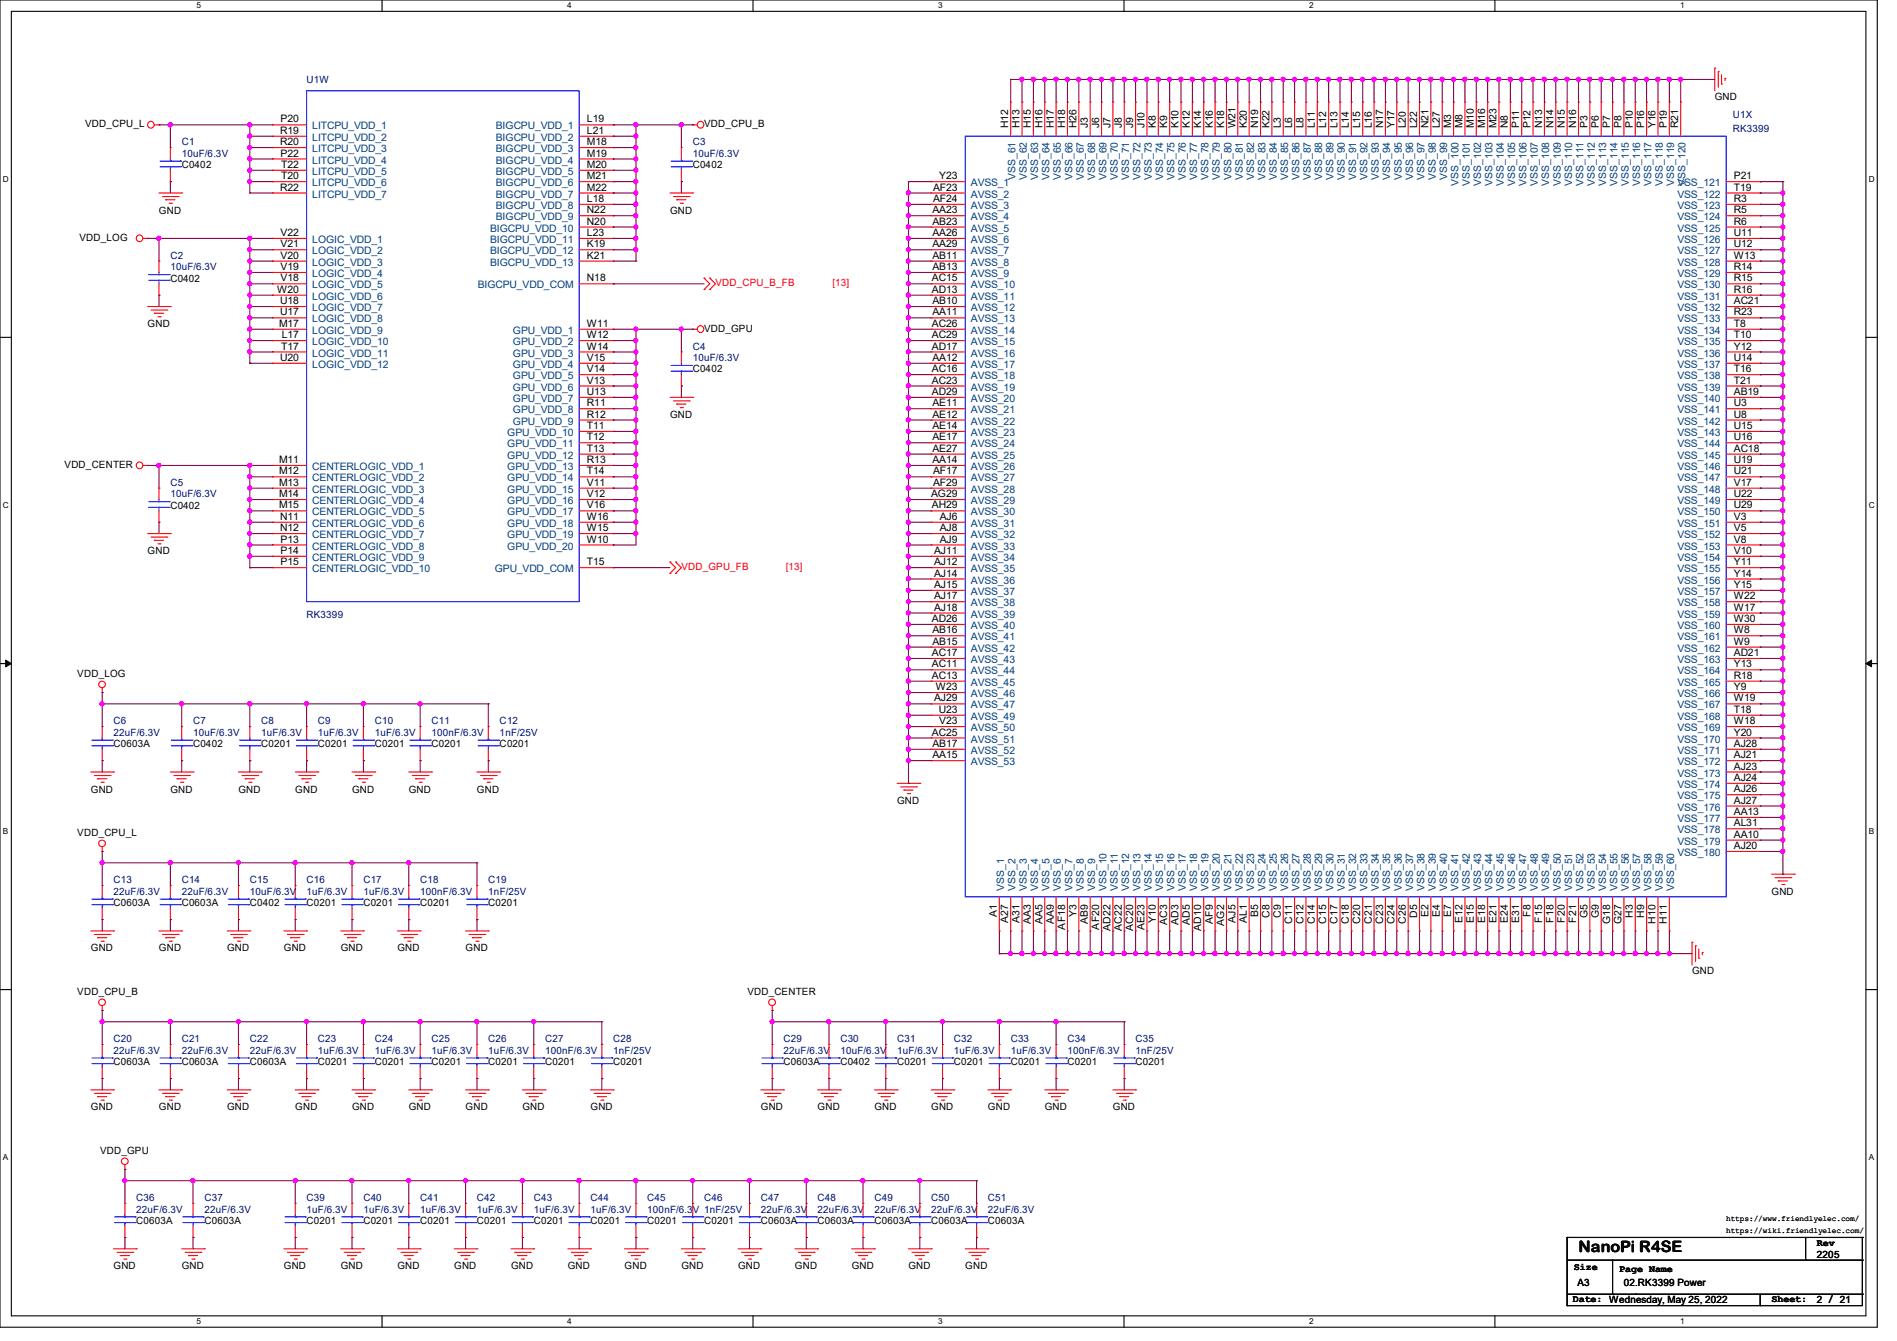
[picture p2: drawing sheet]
<svg xmlns="http://www.w3.org/2000/svg" width="297mm" height="210mm" viewBox="0 0 297 210" stroke-linecap="round" stroke-linejoin="round" font-family="sans-serif">
<defs><g id="words">
<text font-size="2.5" x="247.1" y="196.1">NanoPi R4SE</text>
<g font-size="1.6" fill="#00007f">
<text x="48" y="13">U1W</text>
<text x="28.4" y="22.8">C1</text>
<text x="108.5" y="22.8">C3</text>
<text x="271.3" y="18.5">U1X</text>
<text x="271.3" y="20.7">RK3399</text>
<text x="28.4" y="24.6">10uF/6.3V</text>
<text x="108.5" y="24.6">10uF/6.3V</text>
<text x="26.7" y="40.6">C2</text>
<text x="26.7" y="42.3">10uF/6.3V</text>
<text x="108.5" y="54.8">C4</text>
<text x="108.5" y="56.6">10uF/6.3V</text>
<text x="26.7" y="76.1">C5</text>
<text x="26.7" y="77.9">10uF/6.3V</text>
<text x="48" y="96.7">RK3399</text>
<text x="17.8" y="113.5">C6</text>
<text x="30.2" y="113.5">C7</text>
<text x="40.9" y="113.5">C8</text>
<text x="49.8" y="113.5">C9</text>
<text x="58.7" y="113.5">C10</text>
<text x="67.6" y="113.5">C11</text>
<text x="78.2" y="113.5">C12</text>
<text x="17.8" y="115.2">22uF/6.3V</text>
<text x="30.2" y="115.2">10uF/6.3V</text>
<text x="40.9" y="115.2">1uF/6.3V</text>
<text x="49.8" y="115.2">1uF/6.3V</text>
<text x="58.7" y="115.2">1uF/6.3V</text>
<text x="67.6" y="115.2">100nF/6.3V</text>
<text x="78.2" y="115.2">1nF/25V</text>
<text x="17.8" y="138.3">C13</text>
<text x="17.8" y="140.1">22uF/6.3V</text>
<text x="28.4" y="138.3">C14</text>
<text x="28.4" y="140.1">22uF/6.3V</text>
<text x="39.1" y="138.3">C15</text>
<text x="39.1" y="140.1">10uF/6.3V</text>
<text x="48" y="138.3">C16</text>
<text x="48" y="140.1">1uF/6.3V</text>
<text x="56.9" y="138.3">C17</text>
<text x="56.9" y="140.1">1uF/6.3V</text>
<text x="65.8" y="138.3">C18</text>
<text x="65.8" y="140.1">100nF/6.3V</text>
<text x="76.5" y="138.3">C19</text>
<text x="76.5" y="140.1">1nF/25V</text>
<text x="17.8" y="163.2">C20</text>
<text x="17.8" y="165">22uF/6.3V</text>
<text x="28.4" y="163.2">C21</text>
<text x="28.4" y="165">22uF/6.3V</text>
<text x="39.1" y="163.2">C22</text>
<text x="39.1" y="165">22uF/6.3V</text>
<text x="49.8" y="163.2">C23</text>
<text x="49.8" y="165">1uF/6.3V</text>
<text x="58.7" y="163.2">C24</text>
<text x="58.7" y="165">1uF/6.3V</text>
<text x="67.6" y="163.2">C25</text>
<text x="67.6" y="165">1uF/6.3V</text>
<text x="76.5" y="163.2">C26</text>
<text x="76.5" y="165">1uF/6.3V</text>
<text x="85.3" y="163.2">C27</text>
<text x="85.3" y="165">100nF/6.3V</text>
<text x="96" y="163.2">C28</text>
<text x="96" y="165">1nF/25V</text>
<text x="122.7" y="163.2">C29</text>
<text x="122.7" y="165">22uF/6.3V</text>
<text x="131.6" y="163.2">C30</text>
<text x="131.6" y="165">10uF/6.3V</text>
<text x="140.5" y="163.2">C31</text>
<text x="140.5" y="165">1uF/6.3V</text>
<text x="149.4" y="163.2">C32</text>
<text x="149.4" y="165">1uF/6.3V</text>
<text x="158.2" y="163.2">C33</text>
<text x="158.2" y="165">1uF/6.3V</text>
<text x="167.1" y="163.2">C34</text>
<text x="167.1" y="165">100nF/6.3V</text>
<text x="177.8" y="163.2">C35</text>
<text x="177.8" y="165">1nF/25V</text>
<text x="21.3" y="188.1">C36</text>
<text x="21.3" y="189.9">22uF/6.3V</text>
<text x="32" y="188.1">C37</text>
<text x="32" y="189.9">22uF/6.3V</text>
<text x="48" y="188.1">C39</text>
<text x="48" y="189.9">1uF/6.3V</text>
<text x="56.9" y="188.1">C40</text>
<text x="56.9" y="189.9">1uF/6.3V</text>
<text x="65.8" y="188.1">C41</text>
<text x="65.8" y="189.9">1uF/6.3V</text>
<text x="74.7" y="188.1">C42</text>
<text x="74.7" y="189.9">1uF/6.3V</text>
<text x="83.6" y="188.1">C43</text>
<text x="83.6" y="189.9">1uF/6.3V</text>
<text x="92.5" y="188.1">C44</text>
<text x="92.5" y="189.9">1uF/6.3V</text>
<text x="101.3" y="188.1">C45</text>
<text x="101.3" y="189.9">100nF/6.3V 1nF/25V</text>
<text x="110.2" y="188.1">C46</text>
<text x="119.1" y="188.1">C47</text>
<text x="119.1" y="189.9">22uF/6.3V</text>
<text x="128" y="188.1">C48</text>
<text x="128" y="189.9">22uF/6.3V</text>
<text x="136.9" y="188.1">C49</text>
<text x="136.9" y="189.9">22uF/6.3V</text>
<text x="145.8" y="188.1">C50</text>
<text x="145.8" y="189.9">22uF/6.3V</text>
<text x="154.7" y="188.1">C51</text>
<text x="154.7" y="189.9">22uF/6.3V</text>
</g>
<g font-size="1.6">
<text x="268.5" y="15.7">GND</text>
<text x="13.3" y="19.9">VDD_CPU_L</text>
<text x="43.9" y="21">R19</text>
<text x="43.9" y="22.7">R20</text>
<text x="43.9" y="19.2">P20</text>
<text x="91.9" y="19.2">L19</text>
<text x="91.9" y="21">L21</text>
<text x="91.9" y="22.7">M18</text>
<text x="110.2" y="19.9">VDD_CPU_B</text>
<text x="157.9" y="20.1" transform="rotate(-90 157.9 20.1)">H12</text>
<text x="159.6" y="20.1" transform="rotate(-90 159.6 20.1)">H13</text>
<text x="161.4" y="20.1" transform="rotate(-90 161.4 20.1)">H15</text>
<text x="163.2" y="20.1" transform="rotate(-90 163.2 20.1)">H16</text>
<text x="165" y="20.1" transform="rotate(-90 165 20.1)">H17</text>
<text x="166.8" y="20.1" transform="rotate(-90 166.8 20.1)">H18</text>
<text x="168.5" y="20.1" transform="rotate(-90 168.5 20.1)">H26</text>
<text x="170.3" y="20.1" transform="rotate(-90 170.3 20.1)">J3</text>
<text x="172.1" y="20.1" transform="rotate(-90 172.1 20.1)">J6</text>
<text x="173.9" y="20.1" transform="rotate(-90 173.9 20.1)">J7</text>
<text x="175.6" y="20.1" transform="rotate(-90 175.6 20.1)">J8</text>
<text x="177.4" y="20.1" transform="rotate(-90 177.4 20.1)">J9</text>
<text x="179.2" y="20.1" transform="rotate(-90 179.2 20.1)">J10</text>
<text x="181" y="20.1" transform="rotate(-90 181 20.1)">K8</text>
<text x="182.8" y="20.1" transform="rotate(-90 182.8 20.1)">K9</text>
<text x="184.5" y="20.1" transform="rotate(-90 184.5 20.1)">K10</text>
<text x="186.3" y="20.1" transform="rotate(-90 186.3 20.1)">K12</text>
<text x="188.1" y="20.1" transform="rotate(-90 188.1 20.1)">K14</text>
<text x="189.9" y="20.1" transform="rotate(-90 189.9 20.1)">K16</text>
<text x="191.6" y="20.1" transform="rotate(-90 191.6 20.1)">K18</text>
<text x="193.4" y="20.1" transform="rotate(-90 193.4 20.1)">W21</text>
<text x="195.2" y="20.1" transform="rotate(-90 195.2 20.1)">K20</text>
<text x="197" y="20.1" transform="rotate(-90 197 20.1)">N19</text>
<text x="198.8" y="20.1" transform="rotate(-90 198.8 20.1)">K22</text>
<text x="200.5" y="20.1" transform="rotate(-90 200.5 20.1)">L3</text>
<text x="202.3" y="20.1" transform="rotate(-90 202.3 20.1)">L6</text>
<text x="204.1" y="20.1" transform="rotate(-90 204.1 20.1)">L8</text>
<text x="205.9" y="20.1" transform="rotate(-90 205.9 20.1)">L11</text>
<text x="207.6" y="20.1" transform="rotate(-90 207.6 20.1)">L12</text>
<text x="209.4" y="20.1" transform="rotate(-90 209.4 20.1)">L13</text>
<text x="211.2" y="20.1" transform="rotate(-90 211.2 20.1)">L14</text>
<text x="213" y="20.1" transform="rotate(-90 213 20.1)">L15</text>
<text x="214.8" y="20.1" transform="rotate(-90 214.8 20.1)">L16</text>
<text x="216.5" y="20.1" transform="rotate(-90 216.5 20.1)">N17</text>
<text x="218.3" y="20.1" transform="rotate(-90 218.3 20.1)">Y17</text>
<text x="220.1" y="20.1" transform="rotate(-90 220.1 20.1)">L20</text>
<text x="221.9" y="20.1" transform="rotate(-90 221.9 20.1)">L22</text>
<text x="223.7" y="20.1" transform="rotate(-90 223.7 20.1)">N21</text>
<text x="225.4" y="20.1" transform="rotate(-90 225.4 20.1)">L27</text>
<text x="227.2" y="20.1" transform="rotate(-90 227.2 20.1)">M3</text>
<text x="229" y="20.1" transform="rotate(-90 229 20.1)">M8</text>
<text x="230.8" y="20.1" transform="rotate(-90 230.8 20.1)">M10</text>
<text x="232.5" y="20.1" transform="rotate(-90 232.5 20.1)">M16</text>
<text x="234.3" y="20.1" transform="rotate(-90 234.3 20.1)">M23</text>
<text x="236.1" y="20.1" transform="rotate(-90 236.1 20.1)">N8</text>
<text x="237.9" y="20.1" transform="rotate(-90 237.9 20.1)">P11</text>
<text x="239.7" y="20.1" transform="rotate(-90 239.7 20.1)">P12</text>
<text x="241.4" y="20.1" transform="rotate(-90 241.4 20.1)">N13</text>
<text x="243.2" y="20.1" transform="rotate(-90 243.2 20.1)">N14</text>
<text x="245" y="20.1" transform="rotate(-90 245 20.1)">N15</text>
<text x="246.8" y="20.1" transform="rotate(-90 246.8 20.1)">N16</text>
<text x="248.5" y="20.1" transform="rotate(-90 248.5 20.1)">P3</text>
<text x="250.3" y="20.1" transform="rotate(-90 250.3 20.1)">P6</text>
<text x="252.1" y="20.1" transform="rotate(-90 252.1 20.1)">P7</text>
<text x="253.9" y="20.1" transform="rotate(-90 253.9 20.1)">P8</text>
<text x="255.7" y="20.1" transform="rotate(-90 255.7 20.1)">P10</text>
<text x="257.4" y="20.1" transform="rotate(-90 257.4 20.1)">P16</text>
<text x="259.2" y="20.1" transform="rotate(-90 259.2 20.1)">Y16</text>
<text x="261" y="20.1" transform="rotate(-90 261 20.1)">P19</text>
<text x="262.8" y="20.1" transform="rotate(-90 262.8 20.1)">R21</text>
<text x="28.4" y="26.3">C0402</text>
<text x="43.9" y="29.8">R22</text>
<text x="43.9" y="24.5">P22</text>
<text x="44" y="26.3">T22</text>
<text x="44" y="28.1">T20</text>
<text x="91.9" y="28.1">M21</text>
<text x="91.9" y="29.8">M22</text>
<text x="91.9" y="24.5">M19</text>
<text x="91.9" y="26.3">M20</text>
<text x="108.5" y="26.3">C0402</text>
<text x="146.1" y="29.8">AF23</text>
<text x="147.1" y="28.1">Y23</text>
<text x="271.5" y="28.1">P21</text>
<text x="271.5" y="29.8">T19</text>
<text x="24.9" y="33.4">GND</text>
<text x="91.9" y="31.6">L18</text>
<text x="91.9" y="33.4">N22</text>
<text x="91.9" y="35.2">N20</text>
<text x="104.9" y="33.4">GND</text>
<text x="146" y="33.4">AA23</text>
<text x="146" y="35.2">AB23</text>
<text x="146.1" y="31.6">AF24</text>
<text x="271.5" y="31.6">R3</text>
<text x="271.5" y="33.4">R5</text>
<text x="271.5" y="35.2">R6</text>
<text x="12.4" y="37.7">VDD_LOG</text>
<text x="43.9" y="37">V22</text>
<text x="43.9" y="38.7">V21</text>
<text x="43.9" y="40.5">V20</text>
<text x="91.9" y="37">L23</text>
<text x="91.9" y="38.7">K19</text>
<text x="91.9" y="40.5">K21</text>
<text x="146" y="37">AA26</text>
<text x="146" y="38.7">AA29</text>
<text x="146" y="40.5">AB11</text>
<text x="271.5" y="37">U11</text>
<text x="271.5" y="38.7">U12</text>
<text x="271.5" y="40.5">W13</text>
<text x="26.7" y="44.1">C0402</text>
<text x="43.4" y="45.8">W20</text>
<text x="43.9" y="47.6">U18</text>
<text x="43.9" y="42.3">V19</text>
<text x="43.9" y="44.1">V18</text>
<text x="91.9" y="44.1">N18</text>
<text x="145.9" y="44.1">AC15</text>
<text x="145.9" y="45.8">AD13</text>
<text x="146" y="42.3">AB13</text>
<text x="146" y="47.6">AB10</text>
<text x="271.5" y="42.3">R14</text>
<text x="271.5" y="44.1">R15</text>
<text x="271.5" y="45.8">R16</text>
<text x="271.5" y="47.6">AC21</text>
<text x="23.1" y="51.2">GND</text>
<text x="43.7" y="51.2">M17</text>
<text x="43.9" y="49.4">U17</text>
<text x="44.1" y="53">L17</text>
<text x="91.9" y="51.2">W11</text>
<text x="91.9" y="53">W12</text>
<text x="110.2" y="51.9">VDD_GPU</text>
<text x="145.9" y="51.2">AC26</text>
<text x="145.9" y="53">AC29</text>
<text x="146" y="49.4">AA11</text>
<text x="271.5" y="49.4">R23</text>
<text x="271.5" y="51.2">T8</text>
<text x="271.5" y="53">T10</text>
<text x="43.9" y="56.5">U20</text>
<text x="44" y="54.7">T17</text>
<text x="91.9" y="54.7">W14</text>
<text x="91.9" y="56.5">V15</text>
<text x="91.9" y="58.3">V14</text>
<text x="108.5" y="58.3">C0402</text>
<text x="145.9" y="54.7">AD17</text>
<text x="145.9" y="58.3">AC16</text>
<text x="146" y="56.5">AA12</text>
<text x="271.5" y="54.7">Y12</text>
<text x="271.5" y="56.5">U14</text>
<text x="271.5" y="58.3">T16</text>
<text x="91.9" y="60.1">V13</text>
<text x="91.9" y="61.8">U13</text>
<text x="91.9" y="63.6">R11</text>
<text x="91.9" y="65.4">R12</text>
<text x="104.9" y="65.4">GND</text>
<text x="145.9" y="60.1">AC23</text>
<text x="145.9" y="61.8">AD29</text>
<text x="146" y="63.6">AE11</text>
<text x="146" y="65.4">AE12</text>
<text x="271.5" y="60.1">T21</text>
<text x="271.5" y="61.8">AB19</text>
<text x="271.5" y="63.6">U3</text>
<text x="271.5" y="65.4">U8</text>
<text x="91.9" y="67.2">T11</text>
<text x="91.9" y="69">T12</text>
<text x="91.9" y="70.7">T13</text>
<text x="146" y="67.2">AE14</text>
<text x="146" y="69">AE17</text>
<text x="146" y="70.7">AE27</text>
<text x="271.5" y="67.2">U15</text>
<text x="271.5" y="69">U16</text>
<text x="271.5" y="70.7">AC18</text>
<text x="10.1" y="73.3">VDD_CENTER</text>
<text x="43.7" y="72.5">M11</text>
<text x="43.7" y="74.3">M12</text>
<text x="43.7" y="76.1">M13</text>
<text x="43.7" y="77.9">M14</text>
<text x="91.9" y="72.5">R13</text>
<text x="91.9" y="74.3">T14</text>
<text x="91.9" y="76.1">V11</text>
<text x="91.9" y="77.9">V12</text>
<text x="145.8" y="77.9">AG29</text>
<text x="146" y="72.5">AA14</text>
<text x="146.1" y="74.3">AF17</text>
<text x="146.1" y="76.1">AF29</text>
<text x="271.5" y="72.5">U19</text>
<text x="271.5" y="74.3">U21</text>
<text x="271.5" y="76.1">V17</text>
<text x="271.5" y="77.9">U22</text>
<text x="26.7" y="79.7">C0402</text>
<text x="43.7" y="79.6">M15</text>
<text x="43.9" y="81.4">N11</text>
<text x="43.9" y="83.2">N12</text>
<text x="91.9" y="79.6">V16</text>
<text x="91.9" y="81.4">W16</text>
<text x="91.9" y="83.2">W15</text>
<text x="145.9" y="79.6">AH29</text>
<text x="147.1" y="81.4">AJ6</text>
<text x="147.1" y="83.2">AJ8</text>
<text x="271.5" y="79.6">U29</text>
<text x="271.5" y="81.4">V3</text>
<text x="271.5" y="83.2">V5</text>
<text x="23.1" y="86.8">GND</text>
<text x="43.9" y="85">P13</text>
<text x="43.9" y="86.7">P14</text>
<text x="43.9" y="88.5">P15</text>
<text x="91.9" y="85">W10</text>
<text x="91.9" y="88.5">T15</text>
<text x="146.3" y="86.7">AJ11</text>
<text x="146.3" y="88.5">AJ12</text>
<text x="147.1" y="85">AJ9</text>
<text x="271.5" y="85">V8</text>
<text x="271.5" y="86.7">V10</text>
<text x="271.5" y="88.5">Y11</text>
<text x="146.3" y="90.3">AJ14</text>
<text x="146.3" y="92.1">AJ15</text>
<text x="146.3" y="93.9">AJ17</text>
<text x="146.3" y="95.6">AJ18</text>
<text x="271.5" y="90.3">Y14</text>
<text x="271.5" y="92.1">Y15</text>
<text x="271.5" y="93.9">W22</text>
<text x="271.5" y="95.6">W17</text>
<text x="145.9" y="97.4">AD26</text>
<text x="146" y="99.2">AB16</text>
<text x="146" y="101">AB15</text>
<text x="271.5" y="97.4">W30</text>
<text x="271.5" y="99.2">W8</text>
<text x="271.5" y="101">W9</text>
<text x="12.1" y="106">VDD_LOG</text>
<text x="145.9" y="102.7">AC17</text>
<text x="145.9" y="104.5">AC11</text>
<text x="145.9" y="106.3">AC13</text>
<text x="271.5" y="102.7">AD21</text>
<text x="271.5" y="104.5">Y13</text>
<text x="271.5" y="106.3">R18</text>
<text x="146.3" y="109.9">AJ29</text>
<text x="146.5" y="108.1">W23</text>
<text x="147" y="111.6">U23</text>
<text x="147.1" y="113.4">V23</text>
<text x="271.5" y="108.1">Y9</text>
<text x="271.5" y="109.9">W19</text>
<text x="271.5" y="111.6">T18</text>
<text x="271.5" y="113.4">W18</text>
<text x="17.8" y="117">C0603A</text>
<text x="30.2" y="117">C0402</text>
<text x="40.9" y="117">C0201</text>
<text x="49.8" y="117">C0201</text>
<text x="58.7" y="117">C0201</text>
<text x="67.6" y="117">C0201</text>
<text x="78.2" y="117">C0201</text>
<text x="145.9" y="115.2">AC25</text>
<text x="146" y="117">AB17</text>
<text x="146" y="118.7">AA15</text>
<text x="271.5" y="117">AJ28</text>
<text x="271.5" y="115.2">Y20</text>
<text x="271.5" y="118.7">AJ21</text>
<text x="14.2" y="124.1">GND</text>
<text x="26.7" y="124.1">GND</text>
<text x="37.3" y="124.1">GND</text>
<text x="46.2" y="124.1">GND</text>
<text x="55.1" y="124.1">GND</text>
<text x="64" y="124.1">GND</text>
<text x="74.7" y="124.1">GND</text>
<text x="140.5" y="125.9">GND</text>
<text x="271.5" y="120.5">AJ23</text>
<text x="271.5" y="122.3">AJ24</text>
<text x="271.5" y="124.1">AJ26</text>
<text x="271.5" y="125.9">AJ27</text>
<text x="12.1" y="130.9">VDD_CPU_L</text>
<text x="271.5" y="131.2">AA10</text>
<text x="271.5" y="127.6">AA13</text>
<text x="271.5" y="129.4">AL31</text>
<text x="271.5" y="133">AJ20</text>
<text x="17.8" y="141.9">C0603A</text>
<text x="28.4" y="141.9">C0603A</text>
<text x="39.1" y="141.9">C0402</text>
<text x="48" y="141.9">C0201</text>
<text x="56.9" y="141.9">C0201</text>
<text x="65.8" y="141.9">C0201</text>
<text x="76.5" y="141.9">C0201</text>
<text x="156.1" y="143.7" transform="rotate(-90 156.1 143.7)">A1</text>
<text x="168.5" y="143.7" transform="rotate(-90 168.5 143.7)">Y3</text>
<text x="197" y="143.7" transform="rotate(-90 197 143.7)">B5</text>
<text x="198.8" y="143.8" transform="rotate(-90 198.8 143.8)">C8</text>
<text x="200.5" y="143.8" transform="rotate(-90 200.5 143.8)">C9</text>
<text x="221.9" y="143.8" transform="rotate(-90 221.9 143.8)">D5</text>
<text x="223.7" y="143.7" transform="rotate(-90 223.7 143.7)">E2</text>
<text x="225.4" y="143.7" transform="rotate(-90 225.4 143.7)">E4</text>
<text x="227.2" y="143.7" transform="rotate(-90 227.2 143.7)">E7</text>
<text x="239.7" y="143.6" transform="rotate(-90 239.7 143.6)">F8</text>
<text x="248.5" y="143.8" transform="rotate(-90 248.5 143.8)">G5</text>
<text x="250.3" y="143.8" transform="rotate(-90 250.3 143.8)">G9</text>
<text x="255.7" y="143.8" transform="rotate(-90 255.7 143.8)">H3</text>
<text x="257.4" y="143.8" transform="rotate(-90 257.4 143.8)">H9</text>
<text x="277.4" y="140.1">GND</text>
<text x="14.2" y="149">GND</text>
<text x="24.9" y="149">GND</text>
<text x="35.6" y="149">GND</text>
<text x="44.4" y="149">GND</text>
<text x="53.3" y="149">GND</text>
<text x="62.2" y="149">GND</text>
<text x="72.9" y="149">GND</text>
<text x="157.9" y="144.6" transform="rotate(-90 157.9 144.6)">A27</text>
<text x="159.6" y="144.6" transform="rotate(-90 159.6 144.6)">A31</text>
<text x="161.4" y="144.8" transform="rotate(-90 161.4 144.8)">AA3</text>
<text x="163.2" y="144.8" transform="rotate(-90 163.2 144.8)">AA5</text>
<text x="165" y="144.8" transform="rotate(-90 165 144.8)">AA9</text>
<text x="166.8" y="145.6" transform="rotate(-90 166.8 145.6)">AF18</text>
<text x="170.3" y="144.8" transform="rotate(-90 170.3 144.8)">AB9</text>
<text x="172.1" y="145.6" transform="rotate(-90 172.1 145.6)">AF20</text>
<text x="173.9" y="145.8" transform="rotate(-90 173.9 145.8)">AD22</text>
<text x="175.6" y="145.8" transform="rotate(-90 175.6 145.8)">AC22</text>
<text x="177.4" y="145.8" transform="rotate(-90 177.4 145.8)">AC20</text>
<text x="179.2" y="145.7" transform="rotate(-90 179.2 145.7)">AE23</text>
<text x="181" y="144.6" transform="rotate(-90 181 144.6)">Y10</text>
<text x="182.8" y="144.9" transform="rotate(-90 182.8 144.9)">AC3</text>
<text x="184.5" y="144.9" transform="rotate(-90 184.5 144.9)">AD3</text>
<text x="186.3" y="144.9" transform="rotate(-90 186.3 144.9)">AD5</text>
<text x="188.1" y="145.8" transform="rotate(-90 188.1 145.8)">AD10</text>
<text x="189.9" y="144.7" transform="rotate(-90 189.9 144.7)">AF9</text>
<text x="191.6" y="144.9" transform="rotate(-90 191.6 144.9)">AG2</text>
<text x="193.4" y="144.5" transform="rotate(-90 193.4 144.5)">AJ5</text>
<text x="195.2" y="144.6" transform="rotate(-90 195.2 144.6)">AL1</text>
<text x="202.3" y="144.7" transform="rotate(-90 202.3 144.7)">C11</text>
<text x="204.1" y="144.7" transform="rotate(-90 204.1 144.7)">C12</text>
<text x="205.9" y="144.7" transform="rotate(-90 205.9 144.7)">C14</text>
<text x="207.6" y="144.7" transform="rotate(-90 207.6 144.7)">C15</text>
<text x="209.4" y="144.7" transform="rotate(-90 209.4 144.7)">C17</text>
<text x="211.2" y="144.7" transform="rotate(-90 211.2 144.7)">C18</text>
<text x="213" y="144.7" transform="rotate(-90 213 144.7)">C20</text>
<text x="214.8" y="144.7" transform="rotate(-90 214.8 144.7)">C21</text>
<text x="216.5" y="144.7" transform="rotate(-90 216.5 144.7)">C23</text>
<text x="218.3" y="144.7" transform="rotate(-90 218.3 144.7)">C24</text>
<text x="220.1" y="144.7" transform="rotate(-90 220.1 144.7)">C26</text>
<text x="229" y="144.6" transform="rotate(-90 229 144.6)">E12</text>
<text x="230.8" y="144.6" transform="rotate(-90 230.8 144.6)">E15</text>
<text x="232.5" y="144.6" transform="rotate(-90 232.5 144.6)">E18</text>
<text x="234.3" y="144.6" transform="rotate(-90 234.3 144.6)">E21</text>
<text x="236.1" y="144.6" transform="rotate(-90 236.1 144.6)">E24</text>
<text x="237.9" y="144.6" transform="rotate(-90 237.9 144.6)">E31</text>
<text x="241.4" y="144.5" transform="rotate(-90 241.4 144.5)">F15</text>
<text x="243.2" y="144.5" transform="rotate(-90 243.2 144.5)">F18</text>
<text x="245" y="144.5" transform="rotate(-90 245 144.5)">F20</text>
<text x="246.8" y="144.5" transform="rotate(-90 246.8 144.5)">F21</text>
<text x="252.1" y="144.7" transform="rotate(-90 252.1 144.7)">G18</text>
<text x="253.9" y="144.7" transform="rotate(-90 253.9 144.7)">G27</text>
<text x="259.2" y="144.7" transform="rotate(-90 259.2 144.7)">H10</text>
<text x="261" y="144.7" transform="rotate(-90 261 144.7)">H11</text>
<text x="12.1" y="155.8">VDD_CPU_B</text>
<text x="117" y="155.8">VDD_CENTER</text>
<text x="264.9" y="152.6">GND</text>
<text x="17.8" y="166.8">C0603A</text>
<text x="28.4" y="166.8">C0603A</text>
<text x="39.1" y="166.8">C0603A</text>
<text x="49.8" y="166.8">C0201</text>
<text x="58.7" y="166.8">C0201</text>
<text x="67.6" y="166.8">C0201</text>
<text x="76.5" y="166.8">C0201</text>
<text x="85.3" y="166.8">C0201</text>
<text x="96" y="166.8">C0201</text>
<text x="122.7" y="166.8">C0603A</text>
<text x="131.6" y="166.8">C0402</text>
<text x="140.5" y="166.8">C0201</text>
<text x="149.4" y="166.8">C0201</text>
<text x="158.2" y="166.8">C0201</text>
<text x="167.1" y="166.8">C0201</text>
<text x="177.8" y="166.8">C0201</text>
<text x="14.2" y="173.9">GND</text>
<text x="24.9" y="173.9">GND</text>
<text x="35.6" y="173.9">GND</text>
<text x="46.2" y="173.9">GND</text>
<text x="55.1" y="173.9">GND</text>
<text x="64" y="173.9">GND</text>
<text x="72.9" y="173.9">GND</text>
<text x="81.8" y="173.9">GND</text>
<text x="92.5" y="173.9">GND</text>
<text x="119.1" y="173.9">GND</text>
<text x="128" y="173.9">GND</text>
<text x="136.9" y="173.9">GND</text>
<text x="145.8" y="173.9">GND</text>
<text x="154.7" y="173.9">GND</text>
<text x="163.6" y="173.9">GND</text>
<text x="174.2" y="173.9">GND</text>
<text x="15.7" y="180.7">VDD_GPU</text>
<text x="21.3" y="191.7">C0603A</text>
<text x="32" y="191.7">C0603A</text>
<text x="48" y="191.7">C0201</text>
<text x="56.9" y="191.7">C0201</text>
<text x="65.8" y="191.7">C0201</text>
<text x="74.7" y="191.7">C0201</text>
<text x="83.6" y="191.7">C0201</text>
<text x="92.5" y="191.7">C0201</text>
<text x="101.3" y="191.7">C0201</text>
<text x="110.2" y="191.7">C0201</text>
<text x="119.1" y="191.7">C0603A</text>
<text x="128" y="191.7">C0603A</text>
<text x="136.9" y="191.7">C0603A</text>
<text x="145.8" y="191.7">C0603A</text>
<text x="154.7" y="191.7">C0603A</text>
<text x="284.5" y="197">2205</text>
<text x="284.5" y="195.1">Rev</text>
<text x="17.8" y="198.8">GND</text>
<text x="28.4" y="198.8">GND</text>
<text x="44.4" y="198.8">GND</text>
<text x="53.3" y="198.8">GND</text>
<text x="62.2" y="198.8">GND</text>
<text x="71.1" y="198.8">GND</text>
<text x="80" y="198.8">GND</text>
<text x="88.9" y="198.8">GND</text>
<text x="97.8" y="198.8">GND</text>
<text x="106.7" y="198.8">GND</text>
<text x="115.6" y="198.8">GND</text>
<text x="124.5" y="198.8">GND</text>
<text x="133.3" y="198.8">GND</text>
<text x="142.2" y="198.8">GND</text>
<text x="151.1" y="198.8">GND</text>
<text x="246.3" y="204">Date: Wednesday, May 25, 2022</text>
<text x="246.4" y="199">Size</text>
<text x="247" y="201.5">A3</text>
<text x="253.5" y="199.2">Page Name</text>
<text x="254.3" y="201.5">02.RK3399 Power</text>
<text x="277.4" y="204">Sheet:</text>
<text x="284.5" y="204.1">2 / 21</text>
</g>
<g font-size="1.6" fill="#003f7f">
<text x="48.9" y="20.3">LITCPU_VDD_1</text>
<text x="48.9" y="22.1">LITCPU_VDD_2</text>
<text x="48.9" y="23.8">LITCPU_VDD_3</text>
<text x="77.6" y="20.3">BIGCPU_VDD_1</text>
<text x="77.6" y="22.1">BIGCPU_VDD_2</text>
<text x="77.6" y="23.8">BIGCPU_VDD_3</text>
<text x="48.9" y="25.6">LITCPU_VDD_4</text>
<text x="48.9" y="27.4">LITCPU_VDD_5</text>
<text x="48.9" y="29.2">LITCPU_VDD_6</text>
<text x="77.6" y="29.2">BIGCPU_VDD_6</text>
<text x="77.6" y="25.6">BIGCPU_VDD_4</text>
<text x="77.6" y="27.4">BIGCPU_VDD_5</text>
<text x="152" y="29.2">AVSS_1</text>
<text x="159" y="28.2" transform="rotate(-90 159 28.2)">VSS_61</text>
<text x="160.8" y="28.2" transform="rotate(-90 160.8 28.2)">VSS_62</text>
<text x="162.6" y="28.2" transform="rotate(-90 162.6 28.2)">VSS_63</text>
<text x="164.3" y="28.2" transform="rotate(-90 164.3 28.2)">VSS_64</text>
<text x="166.1" y="28.2" transform="rotate(-90 166.1 28.2)">VSS_65</text>
<text x="167.9" y="28.2" transform="rotate(-90 167.9 28.2)">VSS_66</text>
<text x="169.7" y="28.2" transform="rotate(-90 169.7 28.2)">VSS_67</text>
<text x="171.5" y="28.2" transform="rotate(-90 171.5 28.2)">VSS_68</text>
<text x="173.2" y="28.2" transform="rotate(-90 173.2 28.2)">VSS_69</text>
<text x="175" y="28.2" transform="rotate(-90 175 28.2)">VSS_70</text>
<text x="176.8" y="28.2" transform="rotate(-90 176.8 28.2)">VSS_71</text>
<text x="178.6" y="28.2" transform="rotate(-90 178.6 28.2)">VSS_72</text>
<text x="180.3" y="28.2" transform="rotate(-90 180.3 28.2)">VSS_73</text>
<text x="182.1" y="28.2" transform="rotate(-90 182.1 28.2)">VSS_74</text>
<text x="183.9" y="28.2" transform="rotate(-90 183.9 28.2)">VSS_75</text>
<text x="185.7" y="28.2" transform="rotate(-90 185.7 28.2)">VSS_76</text>
<text x="187.5" y="28.2" transform="rotate(-90 187.5 28.2)">VSS_77</text>
<text x="189.2" y="28.2" transform="rotate(-90 189.2 28.2)">VSS_78</text>
<text x="191" y="28.2" transform="rotate(-90 191 28.2)">VSS_79</text>
<text x="192.8" y="28.2" transform="rotate(-90 192.8 28.2)">VSS_80</text>
<text x="194.6" y="28.2" transform="rotate(-90 194.6 28.2)">VSS_81</text>
<text x="196.3" y="28.2" transform="rotate(-90 196.3 28.2)">VSS_82</text>
<text x="198.1" y="28.2" transform="rotate(-90 198.1 28.2)">VSS_83</text>
<text x="199.9" y="28.2" transform="rotate(-90 199.9 28.2)">VSS_84</text>
<text x="201.7" y="28.2" transform="rotate(-90 201.7 28.2)">VSS_85</text>
<text x="203.5" y="28.2" transform="rotate(-90 203.5 28.2)">VSS_86</text>
<text x="205.2" y="28.2" transform="rotate(-90 205.2 28.2)">VSS_87</text>
<text x="207" y="28.2" transform="rotate(-90 207 28.2)">VSS_88</text>
<text x="208.8" y="28.2" transform="rotate(-90 208.8 28.2)">VSS_89</text>
<text x="210.6" y="28.2" transform="rotate(-90 210.6 28.2)">VSS_90</text>
<text x="212.3" y="28.2" transform="rotate(-90 212.3 28.2)">VSS_91</text>
<text x="214.1" y="28.2" transform="rotate(-90 214.1 28.2)">VSS_92</text>
<text x="215.9" y="28.2" transform="rotate(-90 215.9 28.2)">VSS_93</text>
<text x="217.7" y="28.2" transform="rotate(-90 217.7 28.2)">VSS_94</text>
<text x="219.5" y="28.2" transform="rotate(-90 219.5 28.2)">VSS_95</text>
<text x="221.2" y="28.2" transform="rotate(-90 221.2 28.2)">VSS_96</text>
<text x="223" y="28.2" transform="rotate(-90 223 28.2)">VSS_97</text>
<text x="224.8" y="28.2" transform="rotate(-90 224.8 28.2)">VSS_98</text>
<text x="226.6" y="28.2" transform="rotate(-90 226.6 28.2)">VSS_99</text>
<text x="228.3" y="29.1" transform="rotate(-90 228.3 29.1)">VSS_100</text>
<text x="230.1" y="29.1" transform="rotate(-90 230.1 29.1)">VSS_101</text>
<text x="231.9" y="29.1" transform="rotate(-90 231.9 29.1)">VSS_102</text>
<text x="233.7" y="29.1" transform="rotate(-90 233.7 29.1)">VSS_103</text>
<text x="235.5" y="29.1" transform="rotate(-90 235.5 29.1)">VSS_104</text>
<text x="237.2" y="29.1" transform="rotate(-90 237.2 29.1)">VSS_105</text>
<text x="239" y="29.1" transform="rotate(-90 239 29.1)">VSS_106</text>
<text x="240.8" y="29.1" transform="rotate(-90 240.8 29.1)">VSS_107</text>
<text x="242.6" y="29.1" transform="rotate(-90 242.6 29.1)">VSS_108</text>
<text x="244.4" y="29.1" transform="rotate(-90 244.4 29.1)">VSS_109</text>
<text x="246.1" y="29.1" transform="rotate(-90 246.1 29.1)">VSS_110</text>
<text x="247.9" y="29.1" transform="rotate(-90 247.9 29.1)">VSS_111</text>
<text x="249.7" y="29.1" transform="rotate(-90 249.7 29.1)">VSS_112</text>
<text x="251.5" y="29.1" transform="rotate(-90 251.5 29.1)">VSS_113</text>
<text x="253.2" y="29.1" transform="rotate(-90 253.2 29.1)">VSS_114</text>
<text x="255" y="29.1" transform="rotate(-90 255 29.1)">VSS_115</text>
<text x="256.8" y="29.1" transform="rotate(-90 256.8 29.1)">VSS_116</text>
<text x="258.6" y="29.1" transform="rotate(-90 258.6 29.1)">VSS_117</text>
<text x="260.4" y="29.1" transform="rotate(-90 260.4 29.1)">VSS_118</text>
<text x="262.1" y="29.1" transform="rotate(-90 262.1 29.1)">VSS_119</text>
<text x="262.6" y="29.2">VSS_121</text>
<text x="263.9" y="29.1" transform="rotate(-90 263.9 29.1)">VSS_120</text>
<text x="48.9" y="30.9">LITCPU_VDD_7</text>
<text x="77.6" y="30.9">BIGCPU_VDD_7</text>
<text x="77.6" y="32.7">BIGCPU_VDD_8</text>
<text x="77.6" y="34.5">BIGCPU_VDD_9</text>
<text x="152" y="30.9">AVSS_2</text>
<text x="152" y="32.7">AVSS_3</text>
<text x="152" y="34.5">AVSS_4</text>
<text x="262.6" y="30.9">VSS_122</text>
<text x="262.6" y="32.7">VSS_123</text>
<text x="262.6" y="34.5">VSS_124</text>
<text x="48.9" y="38.1">LOGIC_VDD_1</text>
<text x="48.9" y="39.8">LOGIC_VDD_2</text>
<text x="48.9" y="41.6">LOGIC_VDD_3</text>
<text x="76.7" y="36.3">BIGCPU_VDD_10</text>
<text x="76.7" y="38.1">BIGCPU_VDD_11</text>
<text x="76.7" y="39.8">BIGCPU_VDD_12</text>
<text x="76.7" y="41.6">BIGCPU_VDD_13</text>
<text x="152" y="36.3">AVSS_5</text>
<text x="152" y="38.1">AVSS_6</text>
<text x="152" y="39.8">AVSS_7</text>
<text x="152" y="41.6">AVSS_8</text>
<text x="262.6" y="36.3">VSS_125</text>
<text x="262.6" y="38.1">VSS_126</text>
<text x="262.6" y="39.8">VSS_127</text>
<text x="262.6" y="41.6">VSS_128</text>
<text x="48.9" y="43.4">LOGIC_VDD_4</text>
<text x="48.9" y="45.2">LOGIC_VDD_5</text>
<text x="48.9" y="46.9">LOGIC_VDD_6</text>
<text x="74.8" y="45.2">BIGCPU_VDD_COM</text>
<text x="152" y="43.4">AVSS_9</text>
<text x="152" y="45.2">AVSS_10</text>
<text x="152" y="46.9">AVSS_11</text>
<text x="262.6" y="43.4">VSS_129</text>
<text x="262.6" y="45.2">VSS_130</text>
<text x="262.6" y="46.9">VSS_131</text>
<text x="48.9" y="48.7">LOGIC_VDD_7</text>
<text x="48.9" y="50.5">LOGIC_VDD_8</text>
<text x="48.9" y="52.3">LOGIC_VDD_9</text>
<text x="80.3" y="52.3">GPU_VDD_1</text>
<text x="152" y="48.7">AVSS_12</text>
<text x="152" y="50.5">AVSS_13</text>
<text x="152" y="52.3">AVSS_14</text>
<text x="262.6" y="48.7">VSS_132</text>
<text x="262.6" y="50.5">VSS_133</text>
<text x="262.6" y="52.3">VSS_134</text>
<text x="48.9" y="54.1">LOGIC_VDD_10</text>
<text x="48.9" y="55.8">LOGIC_VDD_11</text>
<text x="48.9" y="57.6">LOGIC_VDD_12</text>
<text x="80.3" y="54.1">GPU_VDD_2</text>
<text x="80.3" y="55.8">GPU_VDD_3</text>
<text x="80.3" y="57.6">GPU_VDD_4</text>
<text x="80.3" y="59.4">GPU_VDD_5</text>
<text x="152" y="54.1">AVSS_15</text>
<text x="152" y="55.8">AVSS_16</text>
<text x="152" y="57.6">AVSS_17</text>
<text x="152" y="59.4">AVSS_18</text>
<text x="262.6" y="54.1">VSS_135</text>
<text x="262.6" y="55.8">VSS_136</text>
<text x="262.6" y="57.6">VSS_137</text>
<text x="262.6" y="59.4">VSS_138</text>
<text x="80.3" y="61.2">GPU_VDD_6</text>
<text x="80.3" y="63">GPU_VDD_7</text>
<text x="80.3" y="64.7">GPU_VDD_8</text>
<text x="152" y="61.2">AVSS_19</text>
<text x="152" y="63">AVSS_20</text>
<text x="152" y="64.7">AVSS_21</text>
<text x="262.6" y="61.2">VSS_139</text>
<text x="262.6" y="63">VSS_140</text>
<text x="262.6" y="64.7">VSS_141</text>
<text x="79.4" y="68.3">GPU_VDD_10</text>
<text x="79.4" y="70.1">GPU_VDD_11</text>
<text x="79.4" y="71.8">GPU_VDD_12</text>
<text x="80.3" y="66.5">GPU_VDD_9</text>
<text x="152" y="66.5">AVSS_22</text>
<text x="152" y="68.3">AVSS_23</text>
<text x="152" y="70.1">AVSS_24</text>
<text x="152" y="71.8">AVSS_25</text>
<text x="262.6" y="66.5">VSS_142</text>
<text x="262.6" y="68.3">VSS_143</text>
<text x="262.6" y="70.1">VSS_144</text>
<text x="262.6" y="71.8">VSS_145</text>
<text x="48.9" y="73.6">CENTERLOGIC_VDD_1</text>
<text x="48.9" y="75.4">CENTERLOGIC_VDD_2</text>
<text x="48.9" y="77.2">CENTERLOGIC_VDD_3</text>
<text x="79.4" y="73.6">GPU_VDD_13</text>
<text x="79.4" y="75.4">GPU_VDD_14</text>
<text x="79.4" y="77.2">GPU_VDD_15</text>
<text x="152" y="73.6">AVSS_26</text>
<text x="152" y="75.4">AVSS_27</text>
<text x="152" y="77.2">AVSS_28</text>
<text x="262.6" y="73.6">VSS_146</text>
<text x="262.6" y="75.4">VSS_147</text>
<text x="262.6" y="77.2">VSS_148</text>
<text x="48.9" y="79">CENTERLOGIC_VDD_4</text>
<text x="48.9" y="80.7">CENTERLOGIC_VDD_5</text>
<text x="48.9" y="82.5">CENTERLOGIC_VDD_6</text>
<text x="79.4" y="79">GPU_VDD_16</text>
<text x="79.4" y="80.7">GPU_VDD_17</text>
<text x="79.4" y="82.5">GPU_VDD_18</text>
<text x="152" y="79">AVSS_29</text>
<text x="152" y="80.7">AVSS_30</text>
<text x="152" y="82.5">AVSS_31</text>
<text x="262.6" y="79">VSS_149</text>
<text x="262.6" y="80.7">VSS_150</text>
<text x="262.6" y="82.5">VSS_151</text>
<text x="48.9" y="84.3">CENTERLOGIC_VDD_7</text>
<text x="48.9" y="86.1">CENTERLOGIC_VDD_8</text>
<text x="48.9" y="87.8">CENTERLOGIC_VDD_9</text>
<text x="48.9" y="89.6">CENTERLOGIC_VDD_10</text>
<text x="77.5" y="89.6">GPU_VDD_COM</text>
<text x="79.4" y="84.3">GPU_VDD_19</text>
<text x="79.4" y="86.1">GPU_VDD_20</text>
<text x="152" y="84.3">AVSS_32</text>
<text x="152" y="86.1">AVSS_33</text>
<text x="152" y="87.8">AVSS_34</text>
<text x="152" y="89.6">AVSS_35</text>
<text x="262.6" y="84.3">VSS_152</text>
<text x="262.6" y="86.1">VSS_153</text>
<text x="262.6" y="87.8">VSS_154</text>
<text x="262.6" y="89.6">VSS_155</text>
<text x="152" y="91.4">AVSS_36</text>
<text x="152" y="93.2">AVSS_37</text>
<text x="152" y="95">AVSS_38</text>
<text x="262.6" y="91.4">VSS_156</text>
<text x="262.6" y="93.2">VSS_157</text>
<text x="262.6" y="95">VSS_158</text>
<text x="152" y="96.7">AVSS_39</text>
<text x="152" y="98.5">AVSS_40</text>
<text x="152" y="100.3">AVSS_41</text>
<text x="262.6" y="96.7">VSS_159</text>
<text x="262.6" y="98.5">VSS_160</text>
<text x="262.6" y="100.3">VSS_161</text>
<text x="152" y="102.1">AVSS_42</text>
<text x="152" y="103.8">AVSS_43</text>
<text x="152" y="105.6">AVSS_44</text>
<text x="152" y="107.4">AVSS_45</text>
<text x="262.6" y="102.1">VSS_162</text>
<text x="262.6" y="103.8">VSS_163</text>
<text x="262.6" y="105.6">VSS_164</text>
<text x="262.6" y="107.4">VSS_165</text>
<text x="152" y="109.2">AVSS_46</text>
<text x="152" y="111">AVSS_47</text>
<text x="152" y="112.7">AVSS_49</text>
<text x="262.6" y="109.2">VSS_166</text>
<text x="262.6" y="111">VSS_167</text>
<text x="262.6" y="112.7">VSS_168</text>
<text x="152" y="114.5">AVSS_50</text>
<text x="152" y="116.3">AVSS_51</text>
<text x="152" y="118.1">AVSS_52</text>
<text x="152" y="119.8">AVSS_53</text>
<text x="262.6" y="118.1">VSS_171</text>
<text x="262.6" y="116.3">VSS_170</text>
<text x="262.6" y="114.5">VSS_169</text>
<text x="262.6" y="119.8">VSS_172</text>
<text x="262.6" y="121.6">VSS_173</text>
<text x="262.6" y="123.4">VSS_174</text>
<text x="262.6" y="125.2">VSS_175</text>
<text x="262.6" y="128.7">VSS_177</text>
<text x="262.6" y="127">VSS_176</text>
<text x="262.6" y="130.5">VSS_178</text>
<text x="262.6" y="132.3">VSS_179</text>
<text x="262.6" y="134.1">VSS_180</text>
<text x="157.2" y="139.6" transform="rotate(-90 157.2 139.6)">VSS_1</text>
<text x="159" y="139.6" transform="rotate(-90 159 139.6)">VSS_2</text>
<text x="160.8" y="139.6" transform="rotate(-90 160.8 139.6)">VSS_3</text>
<text x="162.6" y="139.6" transform="rotate(-90 162.6 139.6)">VSS_4</text>
<text x="164.3" y="139.6" transform="rotate(-90 164.3 139.6)">VSS_5</text>
<text x="166.1" y="139.6" transform="rotate(-90 166.1 139.6)">VSS_6</text>
<text x="167.9" y="139.6" transform="rotate(-90 167.9 139.6)">VSS_7</text>
<text x="169.7" y="139.6" transform="rotate(-90 169.7 139.6)">VSS_8</text>
<text x="171.5" y="139.6" transform="rotate(-90 171.5 139.6)">VSS_9</text>
<text x="173.2" y="139.6" transform="rotate(-90 173.2 139.6)">VSS_10</text>
<text x="175" y="139.6" transform="rotate(-90 175 139.6)">VSS_11</text>
<text x="176.8" y="139.6" transform="rotate(-90 176.8 139.6)">VSS_12</text>
<text x="178.6" y="139.6" transform="rotate(-90 178.6 139.6)">VSS_13</text>
<text x="180.3" y="139.6" transform="rotate(-90 180.3 139.6)">VSS_14</text>
<text x="182.1" y="139.6" transform="rotate(-90 182.1 139.6)">VSS_15</text>
<text x="183.9" y="139.6" transform="rotate(-90 183.9 139.6)">VSS_16</text>
<text x="185.7" y="139.6" transform="rotate(-90 185.7 139.6)">VSS_17</text>
<text x="187.5" y="139.6" transform="rotate(-90 187.5 139.6)">VSS_18</text>
<text x="189.2" y="139.6" transform="rotate(-90 189.2 139.6)">VSS_19</text>
<text x="191" y="139.6" transform="rotate(-90 191 139.6)">VSS_20</text>
<text x="192.8" y="139.6" transform="rotate(-90 192.8 139.6)">VSS_21</text>
<text x="194.6" y="139.6" transform="rotate(-90 194.6 139.6)">VSS_22</text>
<text x="196.3" y="139.6" transform="rotate(-90 196.3 139.6)">VSS_23</text>
<text x="198.1" y="139.6" transform="rotate(-90 198.1 139.6)">VSS_24</text>
<text x="199.9" y="139.6" transform="rotate(-90 199.9 139.6)">VSS_25</text>
<text x="201.7" y="139.6" transform="rotate(-90 201.7 139.6)">VSS_26</text>
<text x="203.5" y="139.6" transform="rotate(-90 203.5 139.6)">VSS_27</text>
<text x="205.2" y="139.6" transform="rotate(-90 205.2 139.6)">VSS_28</text>
<text x="207" y="139.6" transform="rotate(-90 207 139.6)">VSS_29</text>
<text x="208.8" y="139.6" transform="rotate(-90 208.8 139.6)">VSS_30</text>
<text x="210.6" y="139.6" transform="rotate(-90 210.6 139.6)">VSS_31</text>
<text x="212.3" y="139.6" transform="rotate(-90 212.3 139.6)">VSS_32</text>
<text x="214.1" y="139.6" transform="rotate(-90 214.1 139.6)">VSS_33</text>
<text x="215.9" y="139.6" transform="rotate(-90 215.9 139.6)">VSS_34</text>
<text x="217.7" y="139.6" transform="rotate(-90 217.7 139.6)">VSS_35</text>
<text x="219.5" y="139.6" transform="rotate(-90 219.5 139.6)">VSS_36</text>
<text x="221.2" y="139.6" transform="rotate(-90 221.2 139.6)">VSS_37</text>
<text x="223" y="139.6" transform="rotate(-90 223 139.6)">VSS_38</text>
<text x="224.8" y="139.6" transform="rotate(-90 224.8 139.6)">VSS_39</text>
<text x="226.6" y="139.6" transform="rotate(-90 226.6 139.6)">VSS_40</text>
<text x="228.3" y="139.6" transform="rotate(-90 228.3 139.6)">VSS_41</text>
<text x="230.1" y="139.6" transform="rotate(-90 230.1 139.6)">VSS_42</text>
<text x="231.9" y="139.6" transform="rotate(-90 231.9 139.6)">VSS_43</text>
<text x="233.7" y="139.6" transform="rotate(-90 233.7 139.6)">VSS_44</text>
<text x="235.5" y="139.6" transform="rotate(-90 235.5 139.6)">VSS_45</text>
<text x="237.2" y="139.6" transform="rotate(-90 237.2 139.6)">VSS_46</text>
<text x="239" y="139.6" transform="rotate(-90 239 139.6)">VSS_47</text>
<text x="240.8" y="139.6" transform="rotate(-90 240.8 139.6)">VSS_48</text>
<text x="242.6" y="139.6" transform="rotate(-90 242.6 139.6)">VSS_49</text>
<text x="244.4" y="139.6" transform="rotate(-90 244.4 139.6)">VSS_50</text>
<text x="246.1" y="139.6" transform="rotate(-90 246.1 139.6)">VSS_51</text>
<text x="247.9" y="139.6" transform="rotate(-90 247.9 139.6)">VSS_52</text>
<text x="249.7" y="139.6" transform="rotate(-90 249.7 139.6)">VSS_53</text>
<text x="251.5" y="139.6" transform="rotate(-90 251.5 139.6)">VSS_54</text>
<text x="253.2" y="139.6" transform="rotate(-90 253.2 139.6)">VSS_55</text>
<text x="255" y="139.6" transform="rotate(-90 255 139.6)">VSS_56</text>
<text x="256.8" y="139.6" transform="rotate(-90 256.8 139.6)">VSS_57</text>
<text x="258.6" y="139.6" transform="rotate(-90 258.6 139.6)">VSS_58</text>
<text x="260.4" y="139.6" transform="rotate(-90 260.4 139.6)">VSS_59</text>
<text x="262.1" y="139.6" transform="rotate(-90 262.1 139.6)">VSS_60</text>
</g>
<g font-size="1.6" fill="#f00">
<text x="112" y="44.8">VDD_CPU_B_FB</text>
<text x="130.3" y="44.8">[13]</text>
<text x="106.7" y="89.3">VDD_GPU_FB</text>
<text x="123" y="89.3">[13]</text>
</g>
<g font-size="1.3">
<text x="30.8" y="1.3">5</text>
<text x="88.8" y="1.3">4</text>
<text x="146.9" y="1.3">3</text>
<text x="205" y="1.3">2</text>
<text x="263.1" y="1.3">1</text>
<text x=".5" y="28.4">D</text>
<text x="292.6" y="28.4">D</text>
<text x=".5" y="79.5">C</text>
<text x="292.6" y="79.5">C</text>
<text x=".5" y="130.6">B</text>
<text x="292.6" y="130.6">B</text>
<text x=".5" y="181.7">A</text>
<text x="292.6" y="181.7">A</text>
<text x="30.8" y="207.4">5</text>
<text x="88.8" y="207.4">4</text>
<text x="146.9" y="207.4">3</text>
<text x="205" y="207.4">2</text>
<text x="263.1" y="207.4">1</text>
</g>
<g font-size="1.2">
<text x="270.3" y="191.3">https://www.friendlyelec.com/</text>
<text x="270.3" y="193">https://wiki.friendlyelec.com/</text>
</g>
</g></defs>
<path d="M0 0h293.9v207.9h-293.9zM1.8 1.8h290.3v204.3h-290.3z" fill="none" stroke="#000" stroke-width=".17"/>
<g fill="#fff">
<path d="M30.8 .2h.7v1.4h-.7z"/>
<path d="M30.8 206.2h.7v1.4h-.7z"/>
</g>
<path d="M59.8 0v1.8M59.8 206.1v1.8" fill="none" stroke="#000" stroke-width=".17"/>
<g fill="#fff">
<path d="M88.8 .2h.7v1.4h-.7z"/>
<path d="M88.8 206.2h.7v1.4h-.7z"/>
</g>
<path d="M117.9 0v1.8M117.9 206.1v1.8" fill="none" stroke="#000" stroke-width=".17"/>
<g fill="#fff">
<path d="M146.9 .2h.7v1.4h-.7z"/>
<path d="M146.9 206.2h.7v1.4h-.7z"/>
</g>
<path d="M176 0v1.8M176 206.1v1.8" fill="none" stroke="#000" stroke-width=".17"/>
<g fill="#fff">
<path d="M205 .2h.7v1.4h-.7z"/>
<path d="M205 206.2h.7v1.4h-.7z"/>
</g>
<path d="M234.1 0v1.8M234.1 206.1v1.8" fill="none" stroke="#000" stroke-width=".17"/>
<g fill="#fff">
<path d="M263.1 .2h.6v1.4h-.6z"/>
<path d="M263.1 206.2h.6v1.4h-.6z"/>
<path d="M.5 27.3h.9v1.4h-.9z"/>
<path d="M292.6 27.3h.9v1.4h-.9z"/>
<path d="M.5 78.4h.9v1.4h-.9z"/>
<path d="M292.6 78.4h.9v1.4h-.9z"/>
</g>
<path d="M0 52.8h1.8M292.1 52.8h1.8" fill="none" stroke="#000" stroke-width=".17"/>
<g fill="#fff">
<path d="M.5 129.5h.8v1.4h-.8z"/>
<path d="M292.6 129.5h.8v1.4h-.8z"/>
</g>
<path d="M0 103.9h1.8M292.1 103.9h1.8" fill="none" stroke="#000" stroke-width=".17"/>
<path d="M.9 103.4l.9 .5-.9 .5zM292.1 103.9l.9-.5v1z" fill="#000" stroke="#000" stroke-width=".16"/>
<g fill="#fff">
<path d="M.5 180.5h.8v1.4h-.8z"/>
<path d="M292.6 180.5h.8v1.4h-.8z"/>
</g>
<g fill="none" stroke="#000" stroke-width=".17">
<path d="M0 155h1.8M292.1 155h1.8M245.4 193.8h.1M245.4 197.4h46.2M245.4 193.8v10.7M245.4 193.8h46.2M252.5 197.4v5.3M282.7 197.4h.1M282.7 193.8v3.6M291.6 197.4h.1M291.6 193.8h.1M291.6 193.8v10.7h-46.2"/>
<path d="M245.4 204.5h.1M245.4 202.7h46.2M252.5 202.7h.1M256 202.7h.1M275.6 204.5h.1M275.6 202.7v1.8M291.6 202.7h.1"/>
</g>
<g fill="none" stroke="#f00" stroke-width=".17">
<path d="M24.2 19.6h.7M24.9 19.6h.1M42.7 19.6h.1M42.7 19.6h5.3M90.7 19.6h5.3M96 19.6h.1M108.5 19.6h.1M108.5 19.6h.7M158.2 16h.1M158.2 16v5.3M160 16h.1M160 16v5.3"/>
<path d="M161.8 16h.1M161.8 16v5.3M163.6 16h.1M163.6 16v5.3M165.4 16h.1M165.4 16v5.3M167.1 16h.1M167.1 16v5.3M168.9 16h.1M168.9 16v5.3M170.7 16h.1M170.7 16v5.3"/>
<path d="M172.5 16h.1M172.5 16v5.3M174.2 16h.1M174.2 16v5.3M176 16h.1M176 16v5.3M177.8 16h.1M177.8 16v5.3M179.6 16h.1M179.6 16v5.3M181.4 16h.1M181.4 16v5.3"/>
<path d="M183.1 16h.1M183.1 16v5.3M184.9 16h.1M184.9 16v5.3M186.7 16h.1M186.7 16v5.3M188.5 16h.1M188.5 16v5.3M190.2 16h.1M190.2 16v5.3M192 16h.1M192 16v5.3"/>
<path d="M193.8 16h.1M193.8 16v5.3M195.6 16h.1M195.6 16v5.3M197.4 16h.1M197.4 16v5.3M199.1 16h.1M199.1 16v5.3M200.9 16h.1M200.9 16v5.3M202.7 16h.1M202.7 16v5.3"/>
<path d="M204.5 16h.1M204.5 16v5.3M206.2 16h.1M206.2 16v5.3M208 16h.1M208 16v5.3M209.8 16h.1M209.8 16v5.3M211.6 16h.1M211.6 16v5.3M213.4 16h.1M213.4 16v5.3"/>
<path d="M215.1 16h.1M215.1 16v5.3M216.9 16h.1M216.9 16v5.3M218.7 16h.1M218.7 16v5.3M220.5 16h.1M220.5 16v5.3M222.3 16h.1M222.3 16v5.3M224 16h.1M224 16v5.3"/>
<path d="M225.8 16h.1M225.8 16v5.3M227.6 16h.1M227.6 16v5.3M229.4 16h.1M229.4 16v5.3M231.1 16h.1M231.1 16v5.3M232.9 16h.1M232.9 16v5.3M234.7 16h.1M234.7 16v5.3"/>
<path d="M236.5 16h.1M236.5 16v5.3M238.3 16h.1M238.3 16v5.3M240 16h.1M240 16v5.3M241.8 16h.1M241.8 16v5.3M243.6 16h.1M243.6 16v5.3M245.4 16h.1M245.4 16v5.3"/>
<path d="M247.1 16h.1M247.1 16v5.3M248.9 16h.1M248.9 16v5.3M250.7 16h.1M250.7 16v5.3M252.5 16h.1M252.5 16v5.3M254.3 16h.1M254.3 16v5.3M256 16h.1M256 16v5.3"/>
<path d="M257.8 16h.1M257.8 16v5.3M259.6 16h.1M259.6 16v5.3M261.4 16h.1M261.4 16v5.3M263.1 16h.1M263.1 16v5.3M268.5 10.7h.1M268.5 10.7v3.5M269 11.2h.1M269 11.2v2.5"/>
<path d="M269.5 13.2h.1M269.5 11.7v1.5M270.1 12.3h.1M270.1 12.3v.3M22.4 37.3h.7M23.1 37.3h.1M24.9 30.2h3.5M25.4 30.8h2.5M26 31.3h.1M26 31.3h1.4M26.5 31.8h.3M26.7 23.1h.1"/>
<path d="M26.7 28.4h.1M26.7 23.1v1.8M26.7 26.7v1.7M26.8 31.8h.1M27.9 30.8h.1M28.4 30.2h.1M42.7 21.3h.1M42.7 23.1h.1M42.7 24.9h.1M42.7 26.7h.1M42.7 28.4h.1M42.7 30.2h.1"/>
<path d="M42.7 37.3h.1M42.7 39.1h.1M42.7 37.3h5.3M42.7 30.2h5.3M42.7 28.4h5.3M42.7 21.3h5.3M42.7 23.1h5.3M42.7 24.9h5.3M42.7 26.7h5.3M42.7 39.1h5.3M90.7 37.3h5.3M90.7 30.2h5.3"/>
<path d="M90.7 28.4h5.3M90.7 32h5.3M90.7 33.8h5.3M90.7 35.6h5.3M90.7 21.3h5.3M90.7 23.1h5.3M90.7 24.9h5.3M90.7 26.7h5.3M90.7 39.1h5.3M96 28.4h.1M96 30.2h.1M96 32h.1"/>
<path d="M96 33.8h.1M96 35.6h.1M96 37.3h.1M96 21.3h.1M96 23.1h.1M96 24.9h.1M96 26.7h.1M96 39.1h.1M104.9 30.2h3.6M105.5 30.8h2.4M106 31.3h.1M106 31.3h1.4"/>
<path d="M106.5 31.8h.3M106.7 23.1h.1M106.7 28.4h.1M106.7 23.1v1.8M106.7 26.7v1.7M106.8 31.8h.1M107.9 30.8h.1M108.5 30.2h.1M145.8 28.4h.1M145.8 30.2h.1M145.8 32h.1M145.8 33.8h.1"/>
<path d="M145.8 35.6h.1M145.8 37.3h.1M145.8 39.1h.1M145.8 37.3h5.3M145.8 30.2h5.3M145.8 28.4h5.3M145.8 32h5.3M145.8 33.8h5.3M145.8 35.6h5.3M145.8 39.1h5.3M270.3 37.3h5.3M270.3 30.2h5.3"/>
<path d="M270.3 28.4h5.3M270.3 32h5.3M270.3 33.8h5.3M270.3 35.6h5.3M270.3 39.1h5.3M275.6 28.4h.1M275.6 30.2h.1M275.6 32h.1M275.6 33.8h.1M275.6 35.6h.1M275.6 37.3h.1M275.6 39.1h.1"/>
<path d="M23.1 48h3.6M23.7 48.6h2.4M24.2 49.1h.1M24.2 49.1h1.4M24.7 49.6h.4M24.9 40.9h.1M24.9 46.2h.1M24.9 40.9v1.8M24.9 44.4v1.8M25.1 49.6h.1M26.1 48.6h.1M26.7 48h.1"/>
<path d="M42.7 40.9h.1M42.7 42.7h.1M42.7 44.4h.1M42.7 46.2h.1M42.7 48h.1M42.7 49.8h.1M42.7 51.6h.1M42.7 53.3h.1M42.7 55.1h.1M42.7 56.9h.1M42.7 51.6h5.3M42.7 48h5.3"/>
<path d="M42.7 44.4h5.3M42.7 53.3h5.3M42.7 55.1h5.3M42.7 56.9h5.3M42.7 40.9h5.3M42.7 42.7h5.3M42.7 46.2h5.3M42.7 49.8h5.3M90.7 51.6h5.3M90.7 44.4h5.3M90.7 53.3h5.3M90.7 55.1h5.3"/>
<path d="M90.7 56.9h5.3M90.7 58.7h5.3M90.7 40.9h5.3M96 44.4h.1M96 51.6h.1M96 53.3h.1M96 55.1h.1M96 56.9h.1M96 58.7h.1M96 40.9h.1M106.7 55.1h.1M106.7 55.1v1.8"/>
<path d="M106.7 58.7v1.8M108.5 51.6h.1M108.5 51.6h.7M110.2 45.3h.1M110.2 43.6h.1M110.2 43.6l.9 .8-.9 .9M111.1 45.3h.1M111.1 43.6h.1M111.1 43.6l.9 .8-.9 .9M145.8 40.9h.1M145.8 42.7h.1M145.8 44.4h.1"/>
<path d="M145.8 46.2h.1M145.8 48h.1M145.8 49.8h.1M145.8 51.6h.1M145.8 53.3h.1M145.8 55.1h.1M145.8 56.9h.1M145.8 58.7h.1M145.8 51.6h5.3M145.8 48h5.3M145.8 44.4h5.3M145.8 53.3h5.3"/>
<path d="M145.8 55.1h5.3M145.8 56.9h5.3M145.8 58.7h5.3M145.8 40.9h5.3M145.8 42.7h5.3M145.8 46.2h5.3M145.8 49.8h5.3M270.3 51.6h5.3M270.3 48h5.3M270.3 44.4h5.3M270.3 53.3h5.3M270.3 55.1h5.3"/>
<path d="M270.3 56.9h5.3M270.3 58.7h5.3M270.3 40.9h5.3M270.3 42.7h5.3M270.3 46.2h5.3M270.3 49.8h5.3M275.6 40.9h.1M275.6 42.7h.1M275.6 44.4h.1M275.6 46.2h.1M275.6 48h.1M275.6 49.8h.1"/>
<path d="M275.6 51.6h.1M275.6 53.3h.1M275.6 55.1h.1M275.6 56.9h.1M275.6 58.7h.1M22.4 72.9h.7M23.1 72.9h.1M24.9 76.5h.1M24.9 76.5v1.7M42.7 72.9h.1M42.7 74.7h.1M42.7 76.5h.1"/>
<path d="M42.7 78.2h.1M42.7 72.9h5.3M42.7 74.7h5.3M42.7 76.5h5.3M42.7 78.2h5.3M90.7 72.9h5.3M90.7 62.2h5.3M90.7 74.7h5.3M90.7 76.5h5.3M90.7 78.2h5.3M90.7 60.5h5.3M90.7 64h5.3"/>
<path d="M90.7 65.8h5.3M90.7 67.6h5.3M90.7 69.3h5.3M90.7 71.1h5.3M96 60.5h.1M96 62.2h.1M96 64h.1M96 65.8h.1M96 67.6h.1M96 69.3h.1M96 71.1h.1M96 72.9h.1"/>
<path d="M96 74.7h.1M96 76.5h.1M96 78.2h.1M104.9 62.2h3.6M105.5 62.8h2.4M106 63.3h.1M106 63.3h1.4M106.5 63.8h.3M106.7 60.5h.1M106.8 63.8h.1M107.9 62.8h.1M108.5 62.2h.1"/>
<path d="M145.8 60.5h.1M145.8 62.2h.1M145.8 64h.1M145.8 65.8h.1M145.8 67.6h.1M145.8 69.3h.1M145.8 71.1h.1M145.8 72.9h.1M145.8 74.7h.1M145.8 76.5h.1M145.8 78.2h.1M145.8 72.9h5.3"/>
<path d="M145.8 62.2h5.3M145.8 74.7h5.3M145.8 76.5h5.3M145.8 78.2h5.3M145.8 60.5h5.3M145.8 64h5.3M145.8 65.8h5.3M145.8 67.6h5.3M145.8 69.3h5.3M145.8 71.1h5.3M270.3 72.9h5.3M270.3 62.2h5.3"/>
<path d="M270.3 74.7h5.3M270.3 76.5h5.3M270.3 78.2h5.3M270.3 60.5h5.3M270.3 64h5.3M270.3 65.8h5.3M270.3 67.6h5.3M270.3 69.3h5.3M270.3 71.1h5.3M275.6 60.5h.1M275.6 62.2h.1M275.6 64h.1"/>
<path d="M275.6 65.8h.1M275.6 67.6h.1M275.6 69.3h.1M275.6 71.1h.1M275.6 72.9h.1M275.6 74.7h.1M275.6 76.5h.1M275.6 78.2h.1M23.1 83.6h3.6M23.7 84.1h2.4M24.2 84.6h.1M24.2 84.6h1.4"/>
<path d="M24.7 85.2h.4M24.9 81.8h.1M24.9 80v1.8M25.1 85.2h.1M26.1 84.1h.1M26.7 83.6h.1M42.7 80h.1M42.7 81.8h.1M42.7 83.6h.1M42.7 85.3h.1M42.7 87.1h.1M42.7 88.9h.1"/>
<path d="M42.7 83.6h5.3M42.7 80h5.3M42.7 81.8h5.3M42.7 85.3h5.3M42.7 87.1h5.3M42.7 88.9h5.3M90.7 83.6h5.3M90.7 80h5.3M90.7 81.8h5.3M90.7 85.3h5.3M90.7 88.9h5.3M96 80h.1"/>
<path d="M96 81.8h.1M96 83.6h.1M96 85.3h.1M96 88.9h.1M104.9 89.8h.1M104.9 88h.1M104.9 88l.9 .9-.9 .9M105.8 89.8h.1M105.8 88h.1M105.8 88l.9 .9-.9 .9M145.8 80h.1M145.8 81.8h.1"/>
<path d="M145.8 83.6h.1M145.8 85.3h.1M145.8 87.1h.1M145.8 88.9h.1M145.8 90.7h.1M145.8 92.5h.1M145.8 94.2h.1M145.8 96h.1M145.8 97.8h.1M145.8 99.6h.1M145.8 83.6h5.3M145.8 80h5.3"/>
<path d="M145.8 81.8h5.3M145.8 85.3h5.3M145.8 87.1h5.3M145.8 88.9h5.3M145.8 90.7h5.3M145.8 92.5h5.3M145.8 94.2h5.3M145.8 96h5.3M145.8 97.8h5.3M145.8 99.6h5.3M270.3 83.6h5.3M270.3 80h5.3"/>
<path d="M270.3 81.8h5.3M270.3 85.3h5.3M270.3 87.1h5.3M270.3 88.9h5.3M270.3 90.7h5.3M270.3 92.5h5.3M270.3 94.2h5.3M270.3 96h5.3M270.3 97.8h5.3M270.3 99.6h5.3M275.6 80h.1M275.6 81.8h.1"/>
<path d="M275.6 83.6h.1M275.6 85.3h.1M275.6 87.1h.1M275.6 88.9h.1M275.6 90.7h.1M275.6 92.5h.1M275.6 94.2h.1M275.6 96h.1M275.6 97.8h.1M275.6 99.6h.1M16 108.5h.1M16 113.8h.1"/>
<path d="M16 119.1h.1M16 107.7v.8M16 113.8v1.8M16 117.3v1.8M28.4 113.8h.1M28.4 119.1h.1M28.4 113.8v1.8M28.4 117.3v1.8M39.1 113.8h.1M39.1 119.1h.1M39.1 113.8v1.8M39.1 117.3v1.8"/>
<path d="M48 113.8h.1M48 119.1h.1M48 113.8v1.8M48 117.3v1.8M56.9 113.8h.1M56.9 119.1h.1M56.9 113.8v1.8M56.9 117.3v1.8M65.8 113.8h.1M65.8 119.1h.1M65.8 113.8v1.8M65.8 117.3v1.8"/>
<path d="M76.5 113.8h.1M76.5 119.1h.1M76.5 113.8v1.8M76.5 117.3v1.8M145.8 101.3h.1M145.8 103.1h.1M145.8 104.9h.1M145.8 106.7h.1M145.8 108.5h.1M145.8 110.2h.1M145.8 112h.1M145.8 113.8h.1"/>
<path d="M145.8 115.6h.1M145.8 117.3h.1M145.8 119.1h.1M145.8 101.3h5.3M145.8 103.1h5.3M145.8 104.9h5.3M145.8 106.7h5.3M145.8 108.5h5.3M145.8 110.2h5.3M145.8 112h5.3M145.8 113.8h5.3M145.8 115.6h5.3"/>
<path d="M145.8 117.3h5.3M145.8 119.1h5.3M270.3 101.3h5.3M270.3 103.1h5.3M270.3 104.9h5.3M270.3 106.7h5.3M270.3 108.5h5.3M270.3 110.2h5.3M270.3 112h5.3M270.3 113.8h5.3M270.3 115.6h5.3M270.3 117.3h5.3"/>
<path d="M270.3 119.1h5.3M275.6 101.3h.1M275.6 103.1h.1M275.6 104.9h.1M275.6 106.7h.1M275.6 108.5h.1M275.6 110.2h.1M275.6 112h.1M275.6 117.3h.1M275.6 115.6h.1M275.6 113.8h.1M275.6 119.1h.1"/>
<path d="M14.2 120.9h3.6M14.8 121.5h2.4M15.3 122h.1M15.3 122h1.4M15.8 122.5h.4M16 133.4h.1M16 138.7h.1M16 132.6v.8M16 138.7v1.8M16.2 122.5h.1M17.2 121.5h.1M17.8 120.9h.1"/>
<path d="M26.7 138.7h.1M26.7 120.9h3.5M26.7 138.7v1.8M27.2 121.5h2.5M27.7 122h.1M27.7 122h1.5M28.3 122.5h.3M28.6 122.5h.1M29.7 121.5h.1M30.2 120.9h.1M37.3 138.7h.1M37.3 120.9h3.6"/>
<path d="M37.3 138.7v1.8M37.9 121.5h2.4M38.4 122h.1M38.4 122h1.4M38.9 122.5h.4M39.3 122.5h.1M40.3 121.5h.1M40.9 120.9h.1M46.2 138.7h.1M46.2 120.9h3.6M46.2 138.7v1.8M46.8 121.5h2.4"/>
<path d="M47.3 122h.1M47.3 122h1.4M47.8 122.5h.4M48.2 122.5h.1M49.2 121.5h.1M49.8 120.9h.1M55.1 138.7h.1M55.1 120.9h3.6M55.1 138.7v1.8M55.7 121.5h2.4M56.2 122h.1M56.2 122h1.4"/>
<path d="M56.7 122.5h.4M57.1 122.5h.1M58.1 121.5h.1M58.7 120.9h.1M64 138.7h.1M64 120.9h3.6M64 138.7v1.8M64.6 121.5h2.4M65.1 122h.1M65.1 122h1.4M65.6 122.5h.4M66 122.5h.1"/>
<path d="M67 121.5h.1M67.6 120.9h.1M74.7 138.7h.1M74.7 120.9h3.5M74.7 138.7v1.8M75.2 121.5h2.5M75.7 122h.1M75.7 122h1.5M76.3 122.5h.3M76.6 122.5h.1M77.7 121.5h.1M78.2 120.9h.1"/>
<path d="M140.5 122.7h3.5M141 123.2h2.5M141.5 123.7h.1M141.5 123.7h1.5M142.1 124.3h.3M142.4 124.3h.1M143.5 123.2h.1M144 122.7h.1M270.3 120.9h5.3M270.3 122.7h5.3M270.3 131.6h5.3M270.3 128h5.3"/>
<path d="M270.3 124.5h5.3M270.3 126.2h5.3M270.3 129.8h5.3M270.3 133.4h5.3M275.6 131.6h.1M275.6 128h.1M275.6 120.9h.1M275.6 122.7h.1M275.6 124.5h.1M275.6 126.2h.1M275.6 129.8h.1M275.6 133.4h.1"/>
<path d="M277.4 136.9h3.5M277.9 137.5h2.5M278.4 138h.1M278.4 138h1.5M279 138.5h.3M279.3 138.5h.1M280.4 137.5h.1M280.9 136.9h.1M14.2 145.8h3.6M14.8 146.3h2.4M15.3 146.9h.1M15.3 146.9h1.4"/>
<path d="M15.8 147.4h.4M16 158.2h.1M16 144h.1M16 142.2v1.8M16 157.5v.7M16.2 147.4h.1M17.2 146.3h.1M17.8 145.8h.1M24.9 145.8h3.5M25.4 146.3h2.5M26 146.9h.1M26 146.9h1.4"/>
<path d="M26.5 147.4h.3M26.7 144h.1M26.7 142.2v1.8M26.8 147.4h.1M27.9 146.3h.1M28.4 145.8h.1M35.6 145.8h3.5M36.1 146.3h2.5M36.6 146.9h.1M36.6 146.9h1.5M37.2 147.4h.3M37.3 144h.1"/>
<path d="M37.3 142.2v1.8M37.5 147.4h.1M38.6 146.3h.1M39.1 145.8h.1M44.5 145.8h3.5M45 146.3h2.5M45.5 146.9h.1M45.5 146.9h1.4M46.1 147.4h.3M46.2 144h.1M46.2 142.2v1.8M46.4 147.4h.1"/>
<path d="M47.5 146.3h.1M48 145.8h.1M53.3 145.8h3.6M53.9 146.3h2.4M54.4 146.9h.1M54.4 146.9h1.4M54.9 147.4h.4M55.1 144h.1M55.1 142.2v1.8M55.3 147.4h.1M56.3 146.3h.1M56.9 145.8h.1"/>
<path d="M62.2 145.8h3.6M62.8 146.3h2.4M63.3 146.9h.1M63.3 146.9h1.4M63.8 147.4h.4M64 144h.1M64 142.2v1.8M64.2 147.4h.1M65.2 146.3h.1M65.8 145.8h.1M72.9 145.8h3.6M73.4 146.3h2.5"/>
<path d="M74 146.9h.1M74 146.9h1.4M74.5 147.4h.3M74.7 144h.1M74.7 142.2v1.8M74.8 147.4h.1M75.9 146.3h.1M76.5 145.8h.1M120.9 158.2h.1M120.9 157.5v.7M156.5 145.8h.1M156.5 140.5v5.3"/>
<path d="M158.2 145.8h.1M158.2 140.5v5.3M160 145.8h.1M160 140.5v5.3M161.8 145.8h.1M161.8 140.5v5.3M163.6 145.8h.1M163.6 140.5v5.3M165.4 145.8h.1M165.4 140.5v5.3M167.1 145.8h.1M167.1 140.5v5.3"/>
<path d="M168.9 145.8h.1M168.9 140.5v5.3M170.7 145.8h.1M170.7 140.5v5.3M172.5 145.8h.1M172.5 140.5v5.3M174.2 145.8h.1M174.2 140.5v5.3M176 145.8h.1M176 140.5v5.3M177.8 145.8h.1M177.8 140.5v5.3"/>
<path d="M179.6 145.8h.1M179.6 140.5v5.3M181.4 145.8h.1M181.4 140.5v5.3M183.1 145.8h.1M183.1 140.5v5.3M184.9 145.8h.1M184.9 140.5v5.3M186.7 145.8h.1M186.7 140.5v5.3M188.5 145.8h.1M188.5 140.5v5.3"/>
<path d="M190.2 145.8h.1M190.2 140.5v5.3M192 145.8h.1M192 140.5v5.3M193.8 145.8h.1M193.8 140.5v5.3M195.6 145.8h.1M195.6 140.5v5.3M197.4 145.8h.1M197.4 140.5v5.3M199.1 145.8h.1M199.1 140.5v5.3"/>
<path d="M200.9 145.8h.1M200.9 140.5v5.3M202.7 145.8h.1M202.7 140.5v5.3M204.5 145.8h.1M204.5 140.5v5.3M206.2 145.8h.1M206.2 140.5v5.3M208 145.8h.1M208 140.5v5.3M209.8 145.8h.1M209.8 140.5v5.3"/>
<path d="M211.6 145.8h.1M211.6 140.5v5.3M213.4 145.8h.1M213.4 140.5v5.3M215.1 145.8h.1M215.1 140.5v5.3M216.9 145.8h.1M216.9 140.5v5.3M218.7 145.8h.1M218.7 140.5v5.3M220.5 145.8h.1M220.5 140.5v5.3"/>
<path d="M222.3 145.8h.1M222.3 140.5v5.3M224 145.8h.1M224 140.5v5.3M225.8 145.8h.1M225.8 140.5v5.3M227.6 145.8h.1M227.6 140.5v5.3M229.4 145.8h.1M229.4 140.5v5.3M231.1 145.8h.1M231.1 140.5v5.3"/>
<path d="M232.9 145.8h.1M232.9 140.5v5.3M234.7 145.8h.1M234.7 140.5v5.3M236.5 145.8h.1M236.5 140.5v5.3M238.3 145.8h.1M238.3 140.5v5.3M240 145.8h.1M240 140.5v5.3M241.8 145.8h.1M241.8 140.5v5.3"/>
<path d="M243.6 145.8h.1M243.6 140.5v5.3M245.4 145.8h.1M245.4 140.5v5.3M247.1 145.8h.1M247.1 140.5v5.3M248.9 145.8h.1M248.9 140.5v5.3M250.7 145.8h.1M250.7 140.5v5.3M252.5 145.8h.1M252.5 140.5v5.3"/>
<path d="M254.3 145.8h.1M254.3 140.5v5.3M256 145.8h.1M256 140.5v5.3M257.8 145.8h.1M257.8 140.5v5.3M259.6 145.8h.1M259.6 140.5v5.3M261.4 145.8h.1M261.4 140.5v5.3M264.9 147.6h.1M264.9 147.6v3.5"/>
<path d="M265.5 148.1h.1M265.5 148.1v2.5M266 150.1h.1M266 148.6v1.5M266.5 149.2h.1M266.5 149.2v.3M14.2 170.7h3.6M14.8 171.2h2.4M15.3 171.7h.1M15.3 171.7h1.4M15.8 172.3h.4M16 163.6h.1"/>
<path d="M16 168.9h.1M16 163.6v1.8M16 167.1v1.8M16.2 172.3h.1M17.2 171.2h.1M17.8 170.7h.1M24.9 170.7h3.5M25.4 171.2h2.5M26 171.7h.1M26 171.7h1.4M26.5 172.3h.3M26.7 163.6h.1"/>
<path d="M26.7 168.9h.1M26.7 163.6v1.8M26.7 167.1v1.8M26.8 172.3h.1M27.9 171.2h.1M28.4 170.7h.1M35.6 170.7h3.5M36.1 171.2h2.5M36.6 171.7h.1M36.6 171.7h1.5M37.2 172.3h.3M37.3 163.6h.1"/>
<path d="M37.3 168.9h.1M37.3 163.6v1.8M37.3 167.1v1.8M37.5 172.3h.1M38.6 171.2h.1M39.1 170.7h.1M46.2 170.7h3.6M46.8 171.2h2.4M47.3 171.7h.1M47.3 171.7h1.4M47.8 172.3h.4M48 163.6h.1"/>
<path d="M48 168.9h.1M48 163.6v1.8M48 167.1v1.8M48.2 172.3h.1M49.2 171.2h.1M49.8 170.7h.1M55.1 170.7h3.6M55.7 171.2h2.4M56.2 171.7h.1M56.2 171.7h1.4M56.7 172.3h.4M56.9 163.6h.1"/>
<path d="M56.9 168.9h.1M56.9 163.6v1.8M56.9 167.1v1.8M57.1 172.3h.1M58.1 171.2h.1M58.7 170.7h.1M64 170.7h3.6M64.6 171.2h2.4M65.1 171.7h.1M65.1 171.7h1.4M65.6 172.3h.4M65.8 163.6h.1"/>
<path d="M65.8 168.9h.1M65.8 163.6v1.8M65.8 167.1v1.8M66 172.3h.1M67 171.2h.1M67.6 170.7h.1M72.9 170.7h3.6M73.4 171.2h2.5M74 171.7h.1M74 171.7h1.4M74.5 172.3h.3M74.7 163.6h.1"/>
<path d="M74.7 168.9h.1M74.7 163.6v1.8M74.7 167.1v1.8M74.8 172.3h.1M75.9 171.2h.1M76.5 170.7h.1M81.8 170.7h3.5M82.3 171.2h2.5M82.8 171.7h.1M82.8 171.7h1.5M83.4 172.3h.3M83.6 163.6h.1"/>
<path d="M83.6 168.9h.1M83.6 163.6v1.8M83.6 167.1v1.8M83.7 172.3h.1M84.8 171.2h.1M85.3 170.7h.1M92.5 170.7h3.5M93 171.2h2.5M93.5 171.7h.1M93.5 171.7h1.5M94.1 172.3h.3M94.2 163.6h.1"/>
<path d="M94.2 168.9h.1M94.2 163.6v1.8M94.2 167.1v1.8M94.4 172.3h.1M95.5 171.2h.1M96 170.7h.1M119.1 170.7h3.6M119.7 171.2h2.4M120.2 171.7h.1M120.2 171.7h1.4M120.7 172.3h.4M120.9 163.6h.1"/>
<path d="M120.9 168.9h.1M120.9 163.6v1.8M120.9 167.1v1.8M121.1 172.3h.1M122.1 171.2h.1M122.7 170.7h.1M128 170.7h3.6M128.6 171.2h2.4M129.1 171.7h.1M129.1 171.7h1.4M129.6 172.3h.4M129.8 163.6h.1"/>
<path d="M129.8 168.9h.1M129.8 163.6v1.8M129.8 167.1v1.8M130 172.3h.1M131 171.2h.1M131.6 170.7h.1M136.9 170.7h3.6M137.5 171.2h2.4M138 171.7h.1M138 171.7h1.4M138.5 172.3h.4M138.7 163.6h.1"/>
<path d="M138.7 168.9h.1M138.7 163.6v1.8M138.7 167.1v1.8M138.9 172.3h.1M139.9 171.2h.1M140.5 170.7h.1M145.8 170.7h3.6M146.3 171.2h2.5M146.9 171.7h.1M146.9 171.7h1.4M147.4 172.3h.3M147.6 163.6h.1"/>
<path d="M147.6 168.9h.1M147.6 163.6v1.8M147.6 167.1v1.8M147.7 172.3h.1M148.8 171.2h.1M149.4 170.7h.1M154.7 170.7h3.5M155.2 171.2h2.5M155.7 171.7h.1M155.7 171.7h1.5M156.3 172.3h.3M156.5 163.6h.1"/>
<path d="M156.5 168.9h.1M156.5 163.6v1.8M156.5 167.1v1.8M156.6 172.3h.1M157.7 171.2h.1M158.2 170.7h.1M163.6 170.7h3.5M164.1 171.2h2.5M164.6 171.7h.1M164.6 171.7h1.5M165.2 172.3h.3M165.4 163.6h.1"/>
<path d="M165.4 168.9h.1M165.4 163.6v1.8M165.4 167.1v1.8M165.5 172.3h.1M166.6 171.2h.1M167.1 170.7h.1M174.2 170.7h3.6M174.8 171.2h2.4M175.3 171.7h.1M175.3 171.7h1.4M175.9 172.3h.3M176 163.6h.1"/>
<path d="M176 168.9h.1M176 163.6v1.8M176 167.1v1.8M176.2 172.3h.1M177.2 171.2h.1M177.8 170.7h.1M17.8 195.6h3.5M18.3 196.1h2.5M18.8 196.6h.1M18.8 196.6h1.5M19.4 197.2h.3M19.6 183.1h.1"/>
<path d="M19.6 188.5h.1M19.6 193.8h.1M19.6 182.4v.7M19.6 188.5v1.7M19.6 192v1.8M19.7 197.2h.1M20.8 196.1h.1M21.3 195.6h.1M28.4 195.6h3.6M29 196.1h2.5M29.5 196.6h.1M29.5 196.6h1.4"/>
<path d="M30.1 197.2h.3M30.2 188.5h.1M30.2 193.8h.1M30.2 188.5v1.7M30.2 192v1.8M30.4 197.2h.1M31.5 196.1h.1M32 195.6h.1M44.5 195.6h3.5M45 196.1h2.5M45.5 196.6h.1M45.5 196.6h1.4"/>
<path d="M46.1 197.2h.3M46.2 188.5h.1M46.2 193.8h.1M46.2 188.5v1.7M46.2 192v1.8M46.4 197.2h.1M47.5 196.1h.1M48 195.6h.1M53.3 195.6h3.6M53.9 196.1h2.4M54.4 196.6h.1M54.4 196.6h1.4"/>
<path d="M54.9 197.2h.4M55.1 188.5h.1M55.1 193.8h.1M55.1 188.5v1.7M55.1 192v1.8M55.3 197.2h.1M56.3 196.1h.1M56.9 195.6h.1M62.2 195.6h3.6M62.8 196.1h2.4M63.3 196.6h.1M63.3 196.6h1.4"/>
<path d="M63.8 197.2h.4M64 188.5h.1M64 193.8h.1M64 188.5v1.7M64 192v1.8M64.2 197.2h.1M65.2 196.1h.1M65.8 195.6h.1M71.1 195.6h3.6M71.7 196.1h2.4M72.2 196.6h.1M72.2 196.6h1.4"/>
<path d="M72.7 197.2h.4M72.9 188.5h.1M72.9 193.8h.1M72.9 188.5v1.7M72.9 192v1.8M73.1 197.2h.1M74.1 196.1h.1M74.7 195.6h.1M80 195.6h3.6M80.6 196.1h2.4M81.1 196.6h.1M81.1 196.6h1.4"/>
<path d="M81.6 197.2h.4M81.8 188.5h.1M81.8 193.8h.1M81.8 188.5v1.7M81.8 192v1.8M82 197.2h.1M83 196.1h.1M83.6 195.6h.1M88.9 195.6h3.6M89.5 196.1h2.4M90 196.6h.1M90 196.6h1.4"/>
<path d="M90.5 197.2h.3M90.7 188.5h.1M90.7 193.8h.1M90.7 188.5v1.7M90.7 192v1.8M90.8 197.2h.1M91.9 196.1h.1M92.5 195.6h.1M97.8 195.6h3.5M98.3 196.1h2.5M98.8 196.6h.1M98.8 196.6h1.5"/>
<path d="M99.4 197.2h.3M99.6 188.5h.1M99.6 193.8h.1M99.6 188.5v1.7M99.6 192v1.8M99.7 197.2h.1M100.8 196.1h.1M101.3 195.6h.1M106.7 195.6h3.5M107.2 196.1h2.5M107.7 196.6h.1M107.7 196.6h1.5"/>
<path d="M108.3 197.2h.3M108.5 188.5h.1M108.5 193.8h.1M108.5 188.5v1.7M108.5 192v1.8M108.6 197.2h.1M109.7 196.1h.1M110.2 195.6h.1M115.6 195.6h3.5M116.1 196.1h2.5M116.6 196.6h.1M116.6 196.6h1.5"/>
<path d="M117.2 197.2h.3M117.3 188.5h.1M117.3 193.8h.1M117.3 188.5v1.7M117.3 192v1.8M117.5 197.2h.1M118.6 196.1h.1M119.1 195.6h.1M124.5 195.6h3.5M125 196.1h2.5M125.5 196.6h.1M125.5 196.6h1.5"/>
<path d="M126.1 197.2h.3M126.2 188.5h.1M126.2 193.8h.1M126.2 188.5v1.7M126.2 192v1.8M126.4 197.2h.1M127.5 196.1h.1M128 195.6h.1M133.4 195.6h3.5M133.9 196.1h2.5M134.4 196.6h.1M134.4 196.6h1.4"/>
<path d="M135 197.2h.3M135.1 188.5h.1M135.1 193.8h.1M135.1 188.5v1.7M135.1 192v1.8M135.3 197.2h.1M136.4 196.1h.1M136.9 195.6h.1M142.2 195.6h3.6M142.8 196.1h2.4M143.3 196.6h.1M143.3 196.6h1.4"/>
<path d="M143.8 197.2h.4M144 188.5h.1M144 193.8h.1M144 188.5v1.7M144 192v1.8M144.2 197.2h.1M145.2 196.1h.1M145.8 195.6h.1M151.1 195.6h3.6M151.7 196.1h2.4M152.2 196.6h.1M152.2 196.6h1.4"/>
<path d="M152.7 197.2h.4M152.9 188.5h.1M152.9 193.8h.1M152.9 188.5v1.7M152.9 192v1.8M153.1 197.2h.1M154.1 196.1h.1M154.7 195.6h.1"/>
<circle cx="23.6" cy="19.5" r=".52"/>
<circle cx="109.7" cy="19.5" r=".52"/>
<circle cx="21.8" cy="37.3" r=".52"/>
<circle cx="109.7" cy="51.5" r=".52"/>
<circle cx="21.8" cy="72.9" r=".52"/>
<circle cx="16" cy="107.2" r=".52"/>
<circle cx="16" cy="132.1" r=".52"/>
<circle cx="16" cy="157" r=".52"/>
<circle cx="120.9" cy="157" r=".52"/>
<circle cx="19.5" cy="181.9" r=".52"/>
</g>
<g fill="none" stroke="#00f" stroke-width=".17">
<path d="M48 14.2h42.7v80h-42.7zM25.1 26.1h3.2M25.1 25.2h3.2M26.7 25.2h.1M26.7 26.1h.1M26.7 24.9v.3M26.7 26.1v.6M28.3 26.1h.1M28.3 25.2h.1M105.1 26.1h3.2M105.1 25.2h3.2M106.7 25.2h.1"/>
<path d="M106.7 26.1h.1M106.7 24.9v.3M106.7 26.1v.6M108.3 26.1h.1M108.3 25.2h.1M151.1 21.3h119.2v119.2h-119.2zM23.3 43.9h3.2M23.3 43h3.2M24.9 43h.1M24.9 43.9h.1M24.9 42.7v.3M24.9 43.9v.5"/>
<path d="M26.5 43.9h.1M26.5 43h.1M105.1 58.1h3.2M105.1 57.2h3.2M106.7 57.2h.1M106.7 58.1h.1M106.7 56.9v.3M106.7 58.1v.6M108.3 58.1h.1M108.3 57.2h.1M23.3 79.5h3.2M23.3 78.6h3.2"/>
<path d="M24.9 78.6h.1M24.9 79.5h.1M24.9 78.2v.4M24.9 79.5v.5M26.5 79.5h.1M26.5 78.6h.1M14.4 116.8h3.2M14.4 115.9h3.2M16 115.9h.1M16 116.8h.1M16 115.6v.3M16 116.8v.5"/>
<path d="M17.6 116.8h.1M17.6 115.9h.1M26.8 116.8h3.3M26.8 115.9h3.3M28.4 115.9h.1M28.4 116.8h.1M28.4 115.6v.3M28.4 116.8v.5M30.1 116.8h.1M30.1 115.9h.1M37.5 116.8h3.2M37.5 115.9h3.2"/>
<path d="M39.1 115.9h.1M39.1 116.8h.1M39.1 115.6v.3M39.1 116.8v.5M40.7 116.8h.1M40.7 115.9h.1M46.4 116.8h3.2M46.4 115.9h3.2M48 115.9h.1M48 116.8h.1M48 115.6v.3M48 116.8v.5"/>
<path d="M49.6 116.8h.1M49.6 115.9h.1M55.3 116.8h3.2M55.3 115.9h3.2M56.9 115.9h.1M56.9 116.8h.1M56.9 115.6v.3M56.9 116.8v.5M58.5 116.8h.1M58.5 115.9h.1M64.2 116.8h3.2M64.2 115.9h3.2"/>
<path d="M65.8 115.9h.1M65.8 116.8h.1M65.8 115.6v.3M65.8 116.8v.5M67.4 116.8h.1M67.4 115.9h.1M74.8 116.8h3.3M74.8 115.9h3.3M76.5 115.9h.1M76.5 116.8h.1M76.5 115.6v.3M76.5 116.8v.5"/>
<path d="M78.1 116.8h.1M78.1 115.9h.1M14.4 141.7h3.2M14.4 140.8h3.2M16 140.8h.1M16 141.7h.1M16 140.5v.3M16 141.7v.5M17.6 141.7h.1M17.6 140.8h.1M25.1 141.7h3.2M25.1 140.8h3.2"/>
<path d="M26.7 140.8h.1M26.7 141.7h.1M26.7 140.5v.3M26.7 141.7v.5M28.3 141.7h.1M28.3 140.8h.1M35.7 141.7h3.2M35.7 140.8h3.2M37.3 140.8h.1M37.3 141.7h.1M37.3 140.5v.3M37.3 141.7v.5"/>
<path d="M38.9 141.7h.1M38.9 140.8h.1M44.6 141.7h3.2M44.6 140.8h3.2M46.2 140.8h.1M46.2 141.7h.1M46.2 140.5v.3M46.2 141.7v.5M47.8 141.7h.1M47.8 140.8h.1M53.5 141.7h3.2M53.5 140.8h3.2"/>
<path d="M55.1 140.8h.1M55.1 141.7h.1M55.1 140.5v.3M55.1 141.7v.5M56.7 141.7h.1M56.7 140.8h.1M62.4 141.7h3.2M62.4 140.8h3.2M64 140.8h.1M64 141.7h.1M64 140.5v.3M64 141.7v.5"/>
<path d="M65.6 141.7h.1M65.6 140.8h.1M73.1 141.7h3.2M73.1 140.8h3.2M74.7 140.8h.1M74.7 141.7h.1M74.7 140.5v.3M74.7 141.7v.5M76.3 141.7h.1M76.3 140.8h.1M14.4 166.6h3.2M14.4 165.7h3.2"/>
<path d="M16 165.7h.1M16 166.6h.1M16 165.4v.3M16 166.6v.5M17.6 166.6h.1M17.6 165.7h.1M25.1 166.6h3.2M25.1 165.7h3.2M26.7 165.7h.1M26.7 166.6h.1M26.7 165.4v.3M26.7 166.6v.5"/>
<path d="M28.3 166.6h.1M28.3 165.7h.1M35.7 166.6h3.2M35.7 165.7h3.2M37.3 165.7h.1M37.3 166.6h.1M37.3 165.4v.3M37.3 166.6v.5M38.9 166.6h.1M38.9 165.7h.1M46.4 166.6h3.2M46.4 165.7h3.2"/>
<path d="M48 165.7h.1M48 166.6h.1M48 165.4v.3M48 166.6v.5M49.6 166.6h.1M49.6 165.7h.1M55.3 166.6h3.2M55.3 165.7h3.2M56.9 165.7h.1M56.9 166.6h.1M56.9 165.4v.3M56.9 166.6v.5"/>
<path d="M58.5 166.6h.1M58.5 165.7h.1M64.2 166.6h3.2M64.2 165.7h3.2M65.8 165.7h.1M65.8 166.6h.1M65.8 165.4v.3M65.8 166.6v.5M67.4 166.6h.1M67.4 165.7h.1M73.1 166.6h3.2M73.1 165.7h3.2"/>
<path d="M74.7 165.7h.1M74.7 166.6h.1M74.7 165.4v.3M74.7 166.6v.5M76.3 166.6h.1M76.3 165.7h.1M82 166.6h3.2M82 165.7h3.2M83.6 165.7h.1M83.6 166.6h.1M83.6 165.4v.3M83.6 166.6v.5"/>
<path d="M85.2 166.6h.1M85.2 165.7h.1M92.6 166.6h3.2M92.6 165.7h3.2M94.2 165.7h.1M94.2 166.6h.1M94.2 165.4v.3M94.2 166.6v.5M95.8 166.6h.1M95.8 165.7h.1M119.3 166.6h3.2M119.3 165.7h3.2"/>
<path d="M120.9 165.7h.1M120.9 166.6h.1M120.9 165.4v.3M120.9 166.6v.5M122.5 166.6h.1M122.5 165.7h.1M128.2 166.6h3.2M128.2 165.7h3.2M129.8 165.7h.1M129.8 166.6h.1M129.8 165.4v.3M129.8 166.6v.5"/>
<path d="M131.4 166.6h.1M131.4 165.7h.1M137.1 166.6h3.2M137.1 165.7h3.2M138.7 165.7h.1M138.7 166.6h.1M138.7 165.4v.3M138.7 166.6v.5M140.3 166.6h.1M140.3 165.7h.1M146 166.6h3.2M146 165.7h3.2"/>
<path d="M147.6 165.7h.1M147.6 166.6h.1M147.6 165.4v.3M147.6 166.6v.5M149.2 166.6h.1M149.2 165.7h.1M154.9 166.6h3.2M154.9 165.7h3.2M156.5 165.7h.1M156.5 166.6h.1M156.5 165.4v.3M156.5 166.6v.5"/>
<path d="M158.1 166.6h.1M158.1 165.7h.1M163.7 166.6h3.3M163.7 165.7h3.3M165.4 165.7h.1M165.4 166.6h.1M165.4 165.4v.3M165.4 166.6v.5M167 166.6h.1M167 165.7h.1M174.4 166.6h3.2M174.4 165.7h3.2"/>
<path d="M176 165.7h.1M176 166.6h.1M176 165.4v.3M176 166.6v.5M177.6 166.6h.1M177.6 165.7h.1M17.9 191.5h3.3M17.9 190.6h3.3M19.6 190.6h.1M19.6 191.5h.1M19.6 190.2v.4M19.6 191.5v.5"/>
<path d="M21.2 191.5h.1M21.2 190.6h.1M28.6 191.5h3.2M28.6 190.6h3.2M30.2 190.6h.1M30.2 191.5h.1M30.2 190.2v.4M30.2 191.5v.5M31.8 191.5h.1M31.8 190.6h.1M44.6 191.5h3.2M44.6 190.6h3.2"/>
<path d="M46.2 190.6h.1M46.2 191.5h.1M46.2 190.2v.4M46.2 191.5v.5M47.8 191.5h.1M47.8 190.6h.1M53.5 191.5h3.2M53.5 190.6h3.2M55.1 190.6h.1M55.1 191.5h.1M55.1 190.2v.4M55.1 191.5v.5"/>
<path d="M56.7 191.5h.1M56.7 190.6h.1M62.4 191.5h3.2M62.4 190.6h3.2M64 190.6h.1M64 191.5h.1M64 190.2v.4M64 191.5v.5M65.6 191.5h.1M65.6 190.6h.1M71.3 191.5h3.2M71.3 190.6h3.2"/>
<path d="M72.9 190.6h.1M72.9 191.5h.1M72.9 190.2v.4M72.9 191.5v.5M74.5 191.5h.1M74.5 190.6h.1M80.2 191.5h3.2M80.2 190.6h3.2M81.8 190.6h.1M81.8 191.5h.1M81.8 190.2v.4M81.8 191.5v.5"/>
<path d="M83.4 191.5h.1M83.4 190.6h.1M89.1 191.5h3.2M89.1 190.6h3.2M90.7 190.6h.1M90.7 191.5h.1M90.7 190.2v.4M90.7 191.5v.5M92.3 191.5h.1M92.3 190.6h.1M98 191.5h3.2M98 190.6h3.2"/>
<path d="M99.6 190.6h.1M99.6 191.5h.1M99.6 190.2v.4M99.6 191.5v.5M101.2 191.5h.1M101.2 190.6h.1M106.8 191.5h3.3M106.8 190.6h3.3M108.5 190.6h.1M108.5 191.5h.1M108.5 190.2v.4M108.5 191.5v.5"/>
<path d="M110.1 191.5h.1M110.1 190.6h.1M115.7 191.5h3.3M115.7 190.6h3.3M117.3 190.6h.1M117.3 191.5h.1M117.3 190.2v.4M117.3 191.5v.5M119 191.5h.1M119 190.6h.1M124.6 191.5h3.2M124.6 190.6h3.2"/>
<path d="M126.2 190.6h.1M126.2 191.5h.1M126.2 190.2v.4M126.2 191.5v.5M127.8 191.5h.1M127.8 190.6h.1M133.5 191.5h3.2M133.5 190.6h3.2M135.1 190.6h.1M135.1 191.5h.1M135.1 190.2v.4M135.1 191.5v.5"/>
<path d="M136.7 191.5h.1M136.7 190.6h.1M142.4 191.5h3.2M142.4 190.6h3.2M144 190.6h.1M144 191.5h.1M144 190.2v.4M144 191.5v.5M145.6 191.5h.1M145.6 190.6h.1M151.3 191.5h3.2M151.3 190.6h3.2"/>
<path d="M152.9 190.6h.1M152.9 191.5h.1M152.9 190.2v.4M152.9 191.5v.5M154.5 191.5h.1M154.5 190.6h.1"/>
</g>
<g fill="none" stroke="#7f003f" stroke-width=".17">
<path d="M24.9 19.6h.1M24.9 19.6h17.8M26.7 19.6h.1M26.7 19.6v3.5M39.1 19.6h.1M39.1 19.6v10.6M96 19.6h.1M96 19.6h12.5M99.6 19.6h.1M99.6 19.6v21.3M106.7 19.6h.1M106.7 19.6v3.5"/>
<path d="M108.5 19.6h.1M158.2 12.4h.1M158.2 12.4v3.6M158.2 12.4h110.3M160 12.4h.1M160 12.4v3.6M161.8 12.4h.1M161.8 12.4v3.6M163.6 12.4h.1M163.6 12.4v3.6M165.4 12.4h.1M165.4 12.4v3.6"/>
<path d="M167.1 12.4h.1M167.1 12.4v3.6M168.9 12.4h.1M168.9 12.4v3.6M170.7 12.4h.1M170.7 12.4v3.6M172.5 12.4h.1M172.5 12.4v3.6M174.2 12.4h.1M174.2 12.4v3.6M176 12.4h.1M176 12.4v3.6"/>
<path d="M177.8 12.4h.1M177.8 12.4v3.6M179.6 12.4h.1M179.6 12.4v3.6M181.4 12.4h.1M181.4 12.4v3.6M183.1 12.4h.1M183.1 12.4v3.6M184.9 12.4h.1M184.9 12.4v3.6M186.7 12.4h.1M186.7 12.4v3.6"/>
<path d="M188.5 12.4h.1M188.5 12.4v3.6M190.2 12.4h.1M190.2 12.4v3.6M192 12.4h.1M192 12.4v3.6M193.8 12.4h.1M193.8 12.4v3.6M195.6 12.4h.1M195.6 12.4v3.6M197.4 12.4h.1M197.4 12.4v3.6"/>
<path d="M199.1 12.4h.1M199.1 12.4v3.6M200.9 12.4h.1M200.9 12.4v3.6M202.7 12.4h.1M202.7 12.4v3.6M204.5 12.4h.1M204.5 12.4v3.6M206.2 12.4h.1M206.2 12.4v3.6M208 12.4h.1M208 12.4v3.6"/>
<path d="M209.8 12.4h.1M209.8 12.4v3.6M211.6 12.4h.1M211.6 12.4v3.6M213.4 12.4h.1M213.4 12.4v3.6M215.1 12.4h.1M215.1 12.4v3.6M216.9 12.4h.1M216.9 12.4v3.6M218.7 12.4h.1M218.7 12.4v3.6"/>
<path d="M220.5 12.4h.1M220.5 12.4v3.6M222.3 12.4h.1M222.3 12.4v3.6M224 12.4h.1M224 12.4v3.6M225.8 12.4h.1M225.8 12.4v3.6M227.6 12.4h.1M227.6 12.4v3.6M229.4 12.4h.1M229.4 12.4v3.6"/>
<path d="M231.1 12.4h.1M231.1 12.4v3.6M232.9 12.4h.1M232.9 12.4v3.6M234.7 12.4h.1M234.7 12.4v3.6M236.5 12.4h.1M236.5 12.4v3.6M238.3 12.4h.1M238.3 12.4v3.6M240 12.4h.1M240 12.4v3.6"/>
<path d="M241.8 12.4h.1M241.8 12.4v3.6M243.6 12.4h.1M243.6 12.4v3.6M245.4 12.4h.1M245.4 12.4v3.6M247.1 12.4h.1M247.1 12.4v3.6M248.9 12.4h.1M248.9 12.4v3.6M250.7 12.4h.1M250.7 12.4v3.6"/>
<path d="M252.5 12.4h.1M252.5 12.4v3.6M254.3 12.4h.1M254.3 12.4v3.6M256 12.4h.1M256 12.4v3.6M257.8 12.4h.1M257.8 12.4v3.6M259.6 12.4h.1M259.6 12.4v3.6M261.4 12.4h.1M261.4 12.4v3.6"/>
<path d="M263.1 12.4h.1M263.1 12.4v3.6M23.1 37.3h.1M23.1 37.3h19.6M24.9 37.3h.1M24.9 37.3v3.6M26.7 28.4h.1M26.7 28.4v1.8M39.1 39.1h.1M39.1 37.3h.1M39.1 23.1h.1M39.1 21.3h.1"/>
<path d="M39.1 30.2h.1M39.1 28.4h.1M39.1 26.7h.1M39.1 24.9h.1M39.1 28.4h3.6M39.1 30.2h3.6M39.1 39.1h3.6M39.1 37.3v19.6M39.1 23.1h3.6M39.1 21.3h3.6M39.1 26.7h3.6M39.1 24.9h3.6"/>
<path d="M96 28.4h.1M96 21.3h.1M96 33.8h.1M96 35.6h.1M96 23.1h.1M96 24.9h.1M96 26.7h.1M96 30.2h.1M96 32h.1M96 37.3h.1M96 28.4h3.6M96 30.2h3.6"/>
<path d="M96 32h3.6M96 33.8h3.6M96 35.6h3.6M96 37.3h3.6M96 39.1h3.6M96 23.1h3.6M96 21.3h3.6M96 26.7h3.6M96 24.9h3.6M99.6 39.1h.1M99.6 37.3h.1M99.6 28.4h.1"/>
<path d="M99.6 30.2h.1M99.6 21.3h.1M99.6 23.1h.1M99.6 33.8h.1M99.6 24.9h.1M99.6 26.7h.1M99.6 32h.1M99.6 35.6h.1M106.7 28.4h.1M106.7 28.4v1.8M142.2 28.4h.1M142.2 30.2h.1"/>
<path d="M142.2 32h.1M142.2 33.8h.1M142.2 35.6h.1M142.2 37.3h.1M142.2 39.1h.1M142.2 28.4v94.3M142.2 28.4h3.6M142.2 30.2h3.6M142.2 32h3.6M142.2 33.8h3.6M142.2 35.6h3.6M142.2 37.3h3.6"/>
<path d="M142.2 39.1h3.6M275.6 28.4h.1M275.6 30.2h.1M275.6 32h.1M275.6 33.8h.1M275.6 35.6h.1M275.6 37.3h.1M275.6 39.1h.1M275.6 28.4h3.5M275.6 30.2h3.5M275.6 32h3.5M275.6 33.8h3.5"/>
<path d="M275.6 35.6h3.5M275.6 37.3h3.5M275.6 39.1h3.5M279.1 28.4h.1M279.1 30.2h.1M279.1 32h.1M279.1 33.8h.1M279.1 35.6h.1M279.1 37.3h.1M279.1 39.1h.1M279.1 28.4v108.5M24.9 46.2h.1"/>
<path d="M24.9 46.2v1.8M39.1 40.9h.1M39.1 48h.1M39.1 46.2h.1M39.1 44.4h.1M39.1 42.7h.1M39.1 49.8h.1M39.1 51.6h.1M39.1 53.3h.1M39.1 55.1h.1M39.1 56.9h.1M39.1 51.6h3.6"/>
<path d="M39.1 56.9h3.6M39.1 55.1h3.6M39.1 40.9h3.6M39.1 42.7h3.6M39.1 44.4h3.6M39.1 46.2h3.6M39.1 48h3.6M39.1 49.8h3.6M39.1 53.3h3.6M96 56.9h.1M96 55.1h.1M96 58.7h.1"/>
<path d="M96 44.4h.1M96 51.6h12.5M96 56.9h3.6M96 55.1h3.6M96 58.7h3.6M96 40.9h3.6M96 44.4h14.2M96 53.3h3.6M99.6 58.7h.1M99.6 53.3h.1M99.6 56.9h.1M99.6 55.1h.1"/>
<path d="M99.6 40.9h.1M99.6 51.6h.1M99.6 51.6v33.7h-3.6M106.7 51.6h.1M106.7 51.6v3.5M108.5 51.6h.1M142.2 40.9h.1M142.2 42.7h.1M142.2 44.4h.1M142.2 46.2h.1M142.2 48h.1M142.2 49.8h.1"/>
<path d="M142.2 51.6h.1M142.2 53.3h.1M142.2 55.1h.1M142.2 56.9h.1M142.2 58.7h.1M142.2 51.6h3.6M142.2 56.9h3.6M142.2 55.1h3.6M142.2 58.7h3.6M142.2 40.9h3.6M142.2 42.7h3.6M142.2 44.4h3.6"/>
<path d="M142.2 46.2h3.6M142.2 48h3.6M142.2 49.8h3.6M142.2 53.3h3.6M275.6 58.7h.1M275.6 40.9h.1M275.6 42.7h.1M275.6 44.4h.1M275.6 46.2h.1M275.6 48h.1M275.6 49.8h.1M275.6 51.6h.1"/>
<path d="M275.6 53.3h.1M275.6 55.1h.1M275.6 56.9h.1M275.6 51.6h3.5M275.6 56.9h3.5M275.6 55.1h3.5M275.6 58.7h3.5M275.6 40.9h3.5M275.6 42.7h3.5M275.6 44.4h3.5M275.6 46.2h3.5M275.6 48h3.5"/>
<path d="M275.6 49.8h3.5M275.6 53.3h3.5M279.1 58.7h.1M279.1 40.9h.1M279.1 42.7h.1M279.1 44.4h.1M279.1 46.2h.1M279.1 48h.1M279.1 49.8h.1M279.1 51.6h.1M279.1 53.3h.1M279.1 55.1h.1"/>
<path d="M279.1 56.9h.1M23.1 72.9h.1M23.1 72.9h19.6M24.9 72.9h.1M24.9 72.9v3.6M39.1 74.7h.1M39.1 78.2h.1M39.1 72.9h.1M39.1 76.5h.1M39.1 74.7h3.6M39.1 76.5h3.6M39.1 78.2h3.6"/>
<path d="M39.1 72.9v16M96 64h.1M96 62.2h.1M96 65.8h.1M96 67.6h.1M96 69.3h.1M96 60.5h.1M96 71.1h.1M96 72.9h.1M96 74.7h.1M96 76.5h.1M96 78.2h.1"/>
<path d="M96 64h3.6M96 62.2h3.6M96 65.8h3.6M96 67.6h3.6M96 69.3h3.6M96 60.5h3.6M96 71.1h3.6M96 72.9h3.6M96 74.7h3.6M96 76.5h3.6M96 78.2h3.6M99.6 64h.1"/>
<path d="M99.6 60.5h.1M99.6 62.2h.1M99.6 67.6h.1M99.6 65.8h.1M99.6 71.1h.1M99.6 72.9h.1M99.6 74.7h.1M99.6 76.5h.1M99.6 78.2h.1M106.7 60.5h.1M106.7 60.5v1.7M142.2 60.5h.1"/>
<path d="M142.2 62.2h.1M142.2 64h.1M142.2 65.8h.1M142.2 67.6h.1M142.2 69.3h.1M142.2 71.1h.1M142.2 72.9h.1M142.2 74.7h.1M142.2 76.5h.1M142.2 78.2h.1M142.2 64h3.6M142.2 62.2h3.6"/>
<path d="M142.2 65.8h3.6M142.2 67.6h3.6M142.2 69.3h3.6M142.2 60.5h3.6M142.2 71.1h3.6M142.2 72.9h3.6M142.2 74.7h3.6M142.2 76.5h3.6M142.2 78.2h3.6M275.6 60.5h.1M275.6 62.2h.1M275.6 64h.1"/>
<path d="M275.6 65.8h.1M275.6 67.6h.1M275.6 69.3h.1M275.6 71.1h.1M275.6 72.9h.1M275.6 74.7h.1M275.6 76.5h.1M275.6 78.2h.1M275.6 64h3.5M275.6 62.2h3.5M275.6 65.8h3.5M275.6 67.6h3.5"/>
<path d="M275.6 69.3h3.5M275.6 60.5h3.5M275.6 71.1h3.5M275.6 72.9h3.5M275.6 74.7h3.5M275.6 76.5h3.5M275.6 78.2h3.5M279.1 60.5h.1M279.1 62.2h.1M279.1 64h.1M279.1 65.8h.1M279.1 67.6h.1"/>
<path d="M279.1 69.3h.1M279.1 71.1h.1M279.1 72.9h.1M279.1 74.7h.1M279.1 76.5h.1M279.1 78.2h.1M24.9 81.8h.1M24.9 81.8v1.8M39.1 80h.1M39.1 81.8h.1M39.1 83.6h.1M39.1 85.3h.1"/>
<path d="M39.1 87.1h.1M39.1 88.9h.1M39.1 80h3.6M39.1 81.8h3.6M39.1 83.6h3.6M39.1 85.3h3.6M39.1 87.1h3.6M39.1 88.9h3.6M96 80h.1M96 81.8h.1M96 83.6h.1M96 85.3h.1"/>
<path d="M96 88.9h.1M96 80h3.6M96 81.8h3.6M96 83.6h3.6M96 88.9h8.9M99.6 80h.1M99.6 81.8h.1M99.6 83.6h.1M142.2 80h.1M142.2 81.8h.1M142.2 83.6h.1M142.2 85.3h.1"/>
<path d="M142.2 87.1h.1M142.2 88.9h.1M142.2 90.7h.1M142.2 92.5h.1M142.2 94.2h.1M142.2 96h.1M142.2 97.8h.1M142.2 99.6h.1M142.2 80h3.6M142.2 81.8h3.6M142.2 83.6h3.6M142.2 85.3h3.6"/>
<path d="M142.2 87.1h3.6M142.2 88.9h3.6M142.2 90.7h3.6M142.2 92.5h3.6M142.2 94.2h3.6M142.2 96h3.6M142.2 97.8h3.6M142.2 99.6h3.6M275.6 80h.1M275.6 81.8h.1M275.6 83.6h.1M275.6 85.3h.1"/>
<path d="M275.6 87.1h.1M275.6 88.9h.1M275.6 90.7h.1M275.6 92.5h.1M275.6 94.2h.1M275.6 96h.1M275.6 97.8h.1M275.6 99.6h.1M275.6 80h3.5M275.6 81.8h3.5M275.6 83.6h3.5M275.6 85.3h3.5"/>
<path d="M275.6 87.1h3.5M275.6 88.9h3.5M275.6 90.7h3.5M275.6 92.5h3.5M275.6 94.2h3.5M275.6 96h3.5M275.6 97.8h3.5M275.6 99.6h3.5M279.1 80h.1M279.1 81.8h.1M279.1 83.6h.1M279.1 85.3h.1"/>
<path d="M279.1 87.1h.1M279.1 88.9h.1M279.1 90.7h.1M279.1 92.5h.1M279.1 94.2h.1M279.1 96h.1M279.1 97.8h.1M279.1 99.6h.1M16 108.5h.1M16 110.2h.1M16 119.1h.1M16 110.2h60.5"/>
<path d="M16 108.5v5.3M16 119.1v1.8M28.4 110.2h.1M28.4 119.1h.1M28.4 110.2v3.6M28.4 119.1v1.8M39.1 110.2h.1M39.1 119.1h.1M39.1 110.2v3.6M39.1 119.1v1.8M48 110.2h.1M48 119.1h.1"/>
<path d="M48 110.2v3.6M48 119.1v1.8M56.9 110.2h.1M56.9 119.1h.1M56.9 110.2v3.6M56.9 119.1v1.8M65.8 110.2h.1M65.8 119.1h.1M65.8 110.2v3.6M65.8 119.1v1.8M76.5 119.1h.1M76.5 110.2h.1"/>
<path d="M76.5 110.2v3.6M76.5 119.1v1.8M142.2 106.7h.1M142.2 103.1h.1M142.2 101.3h.1M142.2 104.9h.1M142.2 115.6h.1M142.2 117.3h.1M142.2 108.5h.1M142.2 112h.1M142.2 110.2h.1M142.2 113.8h.1"/>
<path d="M142.2 119.1h.1M142.2 106.7h3.6M142.2 103.1h3.6M142.2 101.3h3.6M142.2 104.9h3.6M142.2 115.6h3.6M142.2 108.5h3.6M142.2 112h3.6M142.2 110.2h3.6M142.2 113.8h3.6M142.2 117.3h3.6M142.2 119.1h3.6"/>
<path d="M275.6 101.3h.1M275.6 103.1h.1M275.6 104.9h.1M275.6 106.7h.1M275.6 108.5h.1M275.6 110.2h.1M275.6 112h.1M275.6 115.6h.1M275.6 117.3h.1M275.6 119.1h.1M275.6 106.7h3.5M275.6 103.1h3.5"/>
<path d="M275.6 101.3h3.5M275.6 104.9h3.5M275.6 115.6h3.5M275.6 108.5h3.5M275.6 112h3.5M275.6 110.2h3.5M275.6 113.8h3.5M275.6 117.3h3.5M275.6 119.1h3.5M279.1 113.8h.1M279.1 115.6h.1M279.1 101.3h.1"/>
<path d="M279.1 103.1h.1M279.1 104.9h.1M279.1 106.7h.1M279.1 108.5h.1M279.1 110.2h.1M279.1 117.3h.1M279.1 119.1h.1M16 135.1h.1M16 133.4h.1M16 135.1h58.7M16 133.4v5.3M26.7 135.1h.1"/>
<path d="M26.7 135.1v3.6M37.3 135.1h.1M37.3 135.1v3.6M46.2 135.1h.1M46.2 135.1v3.6M55.1 135.1h.1M55.1 135.1v3.6M64 135.1h.1M64 135.1v3.6M74.7 135.1h.1M74.7 135.1v3.6M142.2 122.7h.1"/>
<path d="M275.6 120.9h.1M275.6 122.7h3.5M275.6 124.5h3.5M275.6 126.2h3.5M275.6 120.9h3.5M275.6 128h3.5M275.6 129.8h3.5M275.6 131.6h3.5M275.6 133.4h3.5M279.1 122.7h.1M279.1 124.5h.1M279.1 126.2h.1"/>
<path d="M279.1 128h.1M279.1 129.8h.1M279.1 131.6h.1M279.1 133.4h.1M279.1 136.9h.1M16 144h.1M16 158.2h.1M16 144v1.8M16 158.2v5.4M26.7 144h.1M26.7 144v1.8M37.3 144h.1"/>
<path d="M37.3 144v1.8M46.2 144h.1M46.2 144v1.8M55.1 144h.1M55.1 144v1.8M64 144h.1M64 144v1.8M74.7 144h.1M74.7 144v1.8M120.9 158.2h.1M120.9 158.2v5.4M156.5 149.4h.1"/>
<path d="M156.5 149.4h108.4M156.5 145.8v3.6M158.2 149.4h.1M158.2 145.8v3.6M160 149.4h.1M160 145.8v3.6M161.8 149.4h.1M161.8 145.8v3.6M163.6 149.4h.1M163.6 145.8v3.6M165.4 149.4h.1M165.4 145.8v3.6"/>
<path d="M167.1 149.4h.1M167.1 145.8v3.6M168.9 149.4h.1M168.9 145.8v3.6M170.7 149.4h.1M170.7 145.8v3.6M172.5 149.4h.1M172.5 145.8v3.6M174.2 149.4h.1M174.2 145.8v3.6M176 149.4h.1M176 145.8v3.6"/>
<path d="M177.8 149.4h.1M177.8 145.8v3.6M179.6 149.4h.1M179.6 145.8v3.6M181.4 149.4h.1M181.4 145.8v3.6M183.1 149.4h.1M183.1 145.8v3.6M184.9 149.4h.1M184.9 145.8v3.6M186.7 149.4h.1M186.7 145.8v3.6"/>
<path d="M188.5 149.4h.1M188.5 145.8v3.6M190.2 149.4h.1M190.2 145.8v3.6M192 149.4h.1M192 145.8v3.6M193.8 149.4h.1M193.8 145.8v3.6M195.6 149.4h.1M195.6 145.8v3.6M197.4 149.4h.1M197.4 145.8v3.6"/>
<path d="M199.1 149.4h.1M199.1 145.8v3.6M200.9 149.4h.1M200.9 145.8v3.6M202.7 149.4h.1M202.7 145.8v3.6M204.5 149.4h.1M204.5 145.8v3.6M206.2 149.4h.1M206.2 145.8v3.6M208 149.4h.1M208 145.8v3.6"/>
<path d="M209.8 149.4h.1M209.8 145.8v3.6M211.6 149.4h.1M211.6 145.8v3.6M213.4 149.4h.1M213.4 145.8v3.6M215.1 149.4h.1M215.1 145.8v3.6M216.9 149.4h.1M216.9 145.8v3.6M218.7 149.4h.1M218.7 145.8v3.6"/>
<path d="M220.5 149.4h.1M220.5 145.8v3.6M222.3 149.4h.1M222.3 145.8v3.6M224 149.4h.1M224 145.8v3.6M225.8 149.4h.1M225.8 145.8v3.6M227.6 149.4h.1M227.6 145.8v3.6M229.4 149.4h.1M229.4 145.8v3.6"/>
<path d="M231.1 149.4h.1M231.1 145.8v3.6M232.9 149.4h.1M232.9 145.8v3.6M234.7 149.4h.1M234.7 145.8v3.6M236.5 149.4h.1M236.5 145.8v3.6M238.3 149.4h.1M238.3 145.8v3.6M240 149.4h.1M240 145.8v3.6"/>
<path d="M241.8 149.4h.1M241.8 145.8v3.6M243.6 149.4h.1M243.6 145.8v3.6M245.4 149.4h.1M245.4 145.8v3.6M247.1 149.4h.1M247.1 145.8v3.6M248.9 149.4h.1M248.9 145.8v3.6M250.7 149.4h.1M250.7 145.8v3.6"/>
<path d="M252.5 149.4h.1M252.5 145.8v3.6M254.3 149.4h.1M254.3 145.8v3.6M256 149.4h.1M256 145.8v3.6M257.8 149.4h.1M257.8 145.8v3.6M259.6 149.4h.1M259.6 145.8v3.6M261.4 149.4h.1M261.4 145.8v3.6"/>
<path d="M16 160h.1M16 168.9h.1M16 160h78.2M16 168.9v1.8M26.7 160h.1M26.7 168.9h.1M26.7 160v3.6M26.7 168.9v1.8M37.3 160h.1M37.3 168.9h.1M37.3 160v3.6M37.3 168.9v1.8"/>
<path d="M48 160h.1M48 168.9h.1M48 160v3.6M48 168.9v1.8M56.9 160h.1M56.9 168.9h.1M56.9 160v3.6M56.9 168.9v1.8M65.8 160h.1M65.8 168.9h.1M65.8 160v3.6M65.8 168.9v1.8"/>
<path d="M74.7 168.9h.1M74.7 160h.1M74.7 160v3.6M74.7 168.9v1.8M83.6 160h.1M83.6 168.9h.1M83.6 160v3.6M83.6 168.9v1.8M94.2 160h.1M94.2 168.9h.1M94.2 160v3.6M94.2 168.9v1.8"/>
<path d="M120.9 160h.1M120.9 168.9h.1M120.9 160h55.1M120.9 168.9v1.8M129.8 160h.1M129.8 168.9h.1M129.8 160v3.6M129.8 168.9v1.8M138.7 160h.1M138.7 168.9h.1M138.7 160v3.6M138.7 168.9v1.8"/>
<path d="M147.6 160h.1M147.6 168.9h.1M147.6 160v3.6M147.6 168.9v1.8M156.5 168.9h.1M156.5 160h.1M156.5 160v3.6M156.5 168.9v1.8M165.4 160h.1M165.4 168.9h.1M165.4 160v3.6M165.4 168.9v1.8"/>
<path d="M176 168.9h.1M176 160h.1M176 160v3.6M176 168.9v1.8M19.6 184.9h.1M19.6 183.1h.1M19.6 193.8h.1M19.6 184.9h133.3M19.6 183.1v5.4M19.6 193.8v1.8M30.2 193.8h.1M30.2 184.9h.1"/>
<path d="M30.2 184.9v3.6M30.2 193.8v1.8M46.2 193.8h.1M46.2 184.9h.1M46.2 184.9v3.6M46.2 193.8v1.8M55.1 193.8h.1M55.1 184.9h.1M55.1 184.9v3.6M55.1 193.8v1.8M64 184.9h.1M64 193.8h.1"/>
<path d="M64 184.9v3.6M64 193.8v1.8M72.9 184.9h.1M72.9 193.8h.1M72.9 184.9v3.6M72.9 193.8v1.8M81.8 193.8h.1M81.8 184.9h.1M81.8 184.9v3.6M81.8 193.8v1.8M90.7 193.8h.1M90.7 184.9h.1"/>
<path d="M90.7 184.9v3.6M90.7 193.8v1.8M99.6 184.9h.1M99.6 193.8h.1M99.6 184.9v3.6M99.6 193.8v1.8M108.5 184.9h.1M108.5 193.8h.1M108.5 184.9v3.6M108.5 193.8v1.8M117.3 193.8h.1M117.3 184.9h.1"/>
<path d="M117.3 184.9v3.6M117.3 193.8v1.8M126.2 193.8h.1M126.2 184.9h.1M126.2 184.9v3.6M126.2 193.8v1.8M135.1 193.8h.1M135.1 184.9h.1M135.1 184.9v3.6M135.1 193.8v1.8M144 193.8h.1M144 184.9h.1"/>
<path d="M144 184.9v3.6M144 193.8v1.8M152.9 193.8h.1M152.9 184.9h.1M152.9 184.9v3.6M152.9 193.8v1.8"/>
</g>
<g fill="#f0f" stroke="#f0f" stroke-width=".17">
<circle cx="106.7" cy="51.5" r=".32"/>
<circle cx="99.5" cy="60.4" r=".32"/>
<circle cx="99.5" cy="58.7" r=".32"/>
<circle cx="99.5" cy="64" r=".32"/>
<circle cx="99.5" cy="62.2" r=".32"/>
<circle cx="99.5" cy="67.5" r=".32"/>
<circle cx="99.5" cy="65.8" r=".32"/>
<circle cx="99.5" cy="56.9" r=".32"/>
<circle cx="56.9" cy="160" r=".32"/>
<circle cx="65.8" cy="160" r=".32"/>
<circle cx="142.2" cy="108.4" r=".32"/>
<circle cx="142.2" cy="30.2" r=".32"/>
<circle cx="142.2" cy="32" r=".32"/>
<circle cx="142.2" cy="35.5" r=".32"/>
<circle cx="142.2" cy="33.8" r=".32"/>
<circle cx="142.2" cy="37.3" r=".32"/>
<circle cx="142.2" cy="40.9" r=".32"/>
<circle cx="142.2" cy="39.1" r=".32"/>
<circle cx="142.2" cy="42.7" r=".32"/>
<circle cx="142.2" cy="44.4" r=".32"/>
<circle cx="142.2" cy="48" r=".32"/>
<circle cx="142.2" cy="46.2" r=".32"/>
<circle cx="142.2" cy="49.8" r=".32"/>
<circle cx="142.2" cy="51.5" r=".32"/>
<circle cx="142.2" cy="55.1" r=".32"/>
<circle cx="142.2" cy="53.3" r=".32"/>
<circle cx="142.2" cy="56.9" r=".32"/>
<circle cx="142.2" cy="58.7" r=".32"/>
<circle cx="142.2" cy="62.2" r=".32"/>
<circle cx="142.2" cy="60.4" r=".32"/>
<circle cx="142.2" cy="64" r=".32"/>
<circle cx="142.2" cy="67.5" r=".32"/>
<circle cx="142.2" cy="65.8" r=".32"/>
<circle cx="142.2" cy="69.3" r=".32"/>
<circle cx="142.2" cy="71.1" r=".32"/>
<circle cx="142.2" cy="74.7" r=".32"/>
<circle cx="142.2" cy="72.9" r=".32"/>
<circle cx="142.2" cy="76.4" r=".32"/>
<circle cx="142.2" cy="80" r=".32"/>
<circle cx="142.2" cy="78.2" r=".32"/>
<circle cx="142.2" cy="83.5" r=".32"/>
<circle cx="142.2" cy="81.8" r=".32"/>
<circle cx="142.2" cy="87.1" r=".32"/>
<circle cx="142.2" cy="85.3" r=".32"/>
<circle cx="142.2" cy="88.9" r=".32"/>
<circle cx="142.2" cy="90.7" r=".32"/>
<circle cx="142.2" cy="94.2" r=".32"/>
<circle cx="142.2" cy="92.4" r=".32"/>
<circle cx="142.2" cy="96" r=".32"/>
<circle cx="142.2" cy="99.5" r=".32"/>
<circle cx="142.2" cy="97.8" r=".32"/>
<circle cx="142.2" cy="101.3" r=".32"/>
<circle cx="142.2" cy="103.1" r=".32"/>
<circle cx="142.2" cy="106.7" r=".32"/>
<circle cx="142.2" cy="104.9" r=".32"/>
<circle cx="142.2" cy="115.5" r=".32"/>
<circle cx="142.2" cy="112" r=".32"/>
<circle cx="142.2" cy="110.2" r=".32"/>
<circle cx="99.5" cy="72.9" r=".32"/>
<circle cx="99.5" cy="74.7" r=".32"/>
<circle cx="99.5" cy="76.4" r=".32"/>
<circle cx="99.5" cy="80" r=".32"/>
<circle cx="99.5" cy="78.2" r=".32"/>
<circle cx="99.5" cy="81.8" r=".32"/>
<circle cx="99.5" cy="83.5" r=".32"/>
<circle cx="99.5" cy="69.3" r=".32"/>
<circle cx="99.5" cy="71.1" r=".32"/>
<circle cx="142.2" cy="113.8" r=".32"/>
<circle cx="65.8" cy="110.2" r=".32"/>
<circle cx="56.9" cy="110.2" r=".32"/>
<circle cx="48" cy="110.2" r=".32"/>
<circle cx="39.1" cy="110.2" r=".32"/>
<circle cx="28.4" cy="110.2" r=".32"/>
<circle cx="19.5" cy="184.9" r=".32"/>
<circle cx="39.1" cy="40.9" r=".32"/>
<circle cx="39.1" cy="39.1" r=".32"/>
<circle cx="39.1" cy="49.8" r=".32"/>
<circle cx="39.1" cy="48" r=".32"/>
<circle cx="39.1" cy="46.2" r=".32"/>
<circle cx="39.1" cy="44.4" r=".32"/>
<circle cx="39.1" cy="42.7" r=".32"/>
<circle cx="83.5" cy="160" r=".32"/>
<circle cx="74.7" cy="160" r=".32"/>
<circle cx="279.1" cy="122.7" r=".32"/>
<circle cx="16" cy="110.2" r=".32"/>
<circle cx="64" cy="135.1" r=".32"/>
<circle cx="55.1" cy="135.1" r=".32"/>
<circle cx="26.6" cy="135.1" r=".32"/>
<circle cx="16" cy="135.1" r=".32"/>
<circle cx="46.2" cy="135.1" r=".32"/>
<circle cx="37.3" cy="135.1" r=".32"/>
<circle cx="279.1" cy="113.8" r=".32"/>
<circle cx="39.1" cy="51.5" r=".32"/>
<circle cx="39.1" cy="53.3" r=".32"/>
<circle cx="39.1" cy="55.1" r=".32"/>
<circle cx="279.1" cy="124.4" r=".32"/>
<circle cx="279.1" cy="126.2" r=".32"/>
<circle cx="39.1" cy="78.2" r=".32"/>
<circle cx="39.1" cy="80" r=".32"/>
<circle cx="81.8" cy="184.9" r=".32"/>
<circle cx="72.9" cy="184.9" r=".32"/>
<circle cx="46.2" cy="184.9" r=".32"/>
<circle cx="30.2" cy="184.9" r=".32"/>
<circle cx="64" cy="184.9" r=".32"/>
<circle cx="55.1" cy="184.9" r=".32"/>
<circle cx="39.1" cy="81.8" r=".32"/>
<circle cx="279.1" cy="60.4" r=".32"/>
<circle cx="279.1" cy="62.2" r=".32"/>
<circle cx="279.1" cy="64" r=".32"/>
<circle cx="279.1" cy="65.8" r=".32"/>
<circle cx="279.1" cy="67.5" r=".32"/>
<circle cx="279.1" cy="69.3" r=".32"/>
<circle cx="279.1" cy="71.1" r=".32"/>
<circle cx="39.1" cy="83.5" r=".32"/>
<circle cx="279.1" cy="72.9" r=".32"/>
<circle cx="279.1" cy="74.7" r=".32"/>
<circle cx="279.1" cy="76.4" r=".32"/>
<circle cx="279.1" cy="80" r=".32"/>
<circle cx="279.1" cy="78.2" r=".32"/>
<circle cx="279.1" cy="81.8" r=".32"/>
<circle cx="279.1" cy="83.5" r=".32"/>
<circle cx="279.1" cy="85.3" r=".32"/>
<circle cx="279.1" cy="87.1" r=".32"/>
<circle cx="279.1" cy="88.9" r=".32"/>
<circle cx="279.1" cy="90.7" r=".32"/>
<circle cx="279.1" cy="94.2" r=".32"/>
<circle cx="279.1" cy="92.4" r=".32"/>
<circle cx="279.1" cy="58.7" r=".32"/>
<circle cx="279.1" cy="96" r=".32"/>
<circle cx="279.1" cy="97.8" r=".32"/>
<circle cx="279.1" cy="99.5" r=".32"/>
<circle cx="279.1" cy="101.3" r=".32"/>
<circle cx="279.1" cy="103.1" r=".32"/>
<circle cx="279.1" cy="106.7" r=".32"/>
<circle cx="279.1" cy="104.9" r=".32"/>
<circle cx="39.1" cy="85.3" r=".32"/>
<circle cx="279.1" cy="108.4" r=".32"/>
<circle cx="279.1" cy="110.2" r=".32"/>
<circle cx="279.1" cy="112" r=".32"/>
<circle cx="279.1" cy="115.5" r=".32"/>
<circle cx="279.1" cy="117.3" r=".32"/>
<circle cx="279.1" cy="119.1" r=".32"/>
<circle cx="279.1" cy="120.9" r=".32"/>
<circle cx="279.1" cy="128" r=".32"/>
<circle cx="39.1" cy="87.1" r=".32"/>
<circle cx="158.2" cy="149.3" r=".32"/>
<circle cx="161.8" cy="149.3" r=".32"/>
<circle cx="160" cy="149.3" r=".32"/>
<circle cx="163.6" cy="149.3" r=".32"/>
<circle cx="167.1" cy="149.3" r=".32"/>
<circle cx="165.3" cy="149.3" r=".32"/>
<circle cx="170.7" cy="149.3" r=".32"/>
<circle cx="168.9" cy="149.3" r=".32"/>
<circle cx="172.4" cy="149.3" r=".32"/>
<circle cx="176" cy="149.3" r=".32"/>
<circle cx="174.2" cy="149.3" r=".32"/>
<circle cx="183.1" cy="149.3" r=".32"/>
<circle cx="192" cy="149.3" r=".32"/>
<circle cx="179.6" cy="149.3" r=".32"/>
<circle cx="177.8" cy="149.3" r=".32"/>
<circle cx="181.3" cy="149.3" r=".32"/>
<circle cx="186.7" cy="149.3" r=".32"/>
<circle cx="184.9" cy="149.3" r=".32"/>
<circle cx="188.4" cy="149.3" r=".32"/>
<circle cx="190.2" cy="149.3" r=".32"/>
<circle cx="195.6" cy="149.3" r=".32"/>
<circle cx="193.8" cy="149.3" r=".32"/>
<circle cx="206.2" cy="149.3" r=".32"/>
<circle cx="211.6" cy="149.3" r=".32"/>
<circle cx="199.1" cy="149.3" r=".32"/>
<circle cx="197.3" cy="149.3" r=".32"/>
<circle cx="200.9" cy="149.3" r=".32"/>
<circle cx="204.4" cy="149.3" r=".32"/>
<circle cx="202.7" cy="149.3" r=".32"/>
<circle cx="209.8" cy="149.3" r=".32"/>
<circle cx="208" cy="149.3" r=".32"/>
<circle cx="215.1" cy="149.3" r=".32"/>
<circle cx="213.3" cy="149.3" r=".32"/>
<circle cx="218.7" cy="149.3" r=".32"/>
<circle cx="216.9" cy="149.3" r=".32"/>
<circle cx="222.2" cy="149.3" r=".32"/>
<circle cx="220.5" cy="149.3" r=".32"/>
<circle cx="225.8" cy="149.3" r=".32"/>
<circle cx="224" cy="149.3" r=".32"/>
<circle cx="227.6" cy="149.3" r=".32"/>
<circle cx="231.1" cy="149.3" r=".32"/>
<circle cx="229.3" cy="149.3" r=".32"/>
<circle cx="232.9" cy="149.3" r=".32"/>
<circle cx="238.2" cy="149.3" r=".32"/>
<circle cx="245.3" cy="149.3" r=".32"/>
<circle cx="250.7" cy="149.3" r=".32"/>
<circle cx="254.2" cy="149.3" r=".32"/>
<circle cx="243.6" cy="149.3" r=".32"/>
<circle cx="236.5" cy="149.3" r=".32"/>
<circle cx="234.7" cy="149.3" r=".32"/>
<circle cx="241.8" cy="149.3" r=".32"/>
<circle cx="240" cy="149.3" r=".32"/>
<circle cx="248.9" cy="149.3" r=".32"/>
<circle cx="247.1" cy="149.3" r=".32"/>
<circle cx="252.5" cy="149.3" r=".32"/>
<circle cx="256" cy="149.3" r=".32"/>
<circle cx="259.6" cy="149.3" r=".32"/>
<circle cx="257.8" cy="149.3" r=".32"/>
<circle cx="261.3" cy="149.3" r=".32"/>
<circle cx="279.1" cy="129.8" r=".32"/>
<circle cx="279.1" cy="131.6" r=".32"/>
<circle cx="279.1" cy="30.2" r=".32"/>
<circle cx="279.1" cy="32" r=".32"/>
<circle cx="279.1" cy="33.8" r=".32"/>
<circle cx="144" cy="184.9" r=".32"/>
<circle cx="117.3" cy="184.9" r=".32"/>
<circle cx="108.4" cy="184.9" r=".32"/>
<circle cx="135.1" cy="184.9" r=".32"/>
<circle cx="126.2" cy="184.9" r=".32"/>
<circle cx="279.1" cy="35.5" r=".32"/>
<circle cx="279.1" cy="37.3" r=".32"/>
<circle cx="279.1" cy="133.3" r=".32"/>
<circle cx="26.6" cy="160" r=".32"/>
<circle cx="16" cy="160" r=".32"/>
<circle cx="279.1" cy="40.9" r=".32"/>
<circle cx="279.1" cy="39.1" r=".32"/>
<circle cx="39.1" cy="74.7" r=".32"/>
<circle cx="279.1" cy="42.7" r=".32"/>
<circle cx="279.1" cy="44.4" r=".32"/>
<circle cx="279.1" cy="46.2" r=".32"/>
<circle cx="99.5" cy="184.9" r=".32"/>
<circle cx="90.7" cy="184.9" r=".32"/>
<circle cx="279.1" cy="48" r=".32"/>
<circle cx="39.1" cy="76.4" r=".32"/>
<circle cx="279.1" cy="49.8" r=".32"/>
<circle cx="99.5" cy="37.3" r=".32"/>
<circle cx="99.5" cy="39.1" r=".32"/>
<circle cx="279.1" cy="51.5" r=".32"/>
<circle cx="279.1" cy="55.1" r=".32"/>
<circle cx="279.1" cy="53.3" r=".32"/>
<circle cx="165.3" cy="160" r=".32"/>
<circle cx="39.1" cy="72.9" r=".32"/>
<circle cx="24.9" cy="72.9" r=".32"/>
<circle cx="156.4" cy="160" r=".32"/>
<circle cx="147.6" cy="160" r=".32"/>
<circle cx="138.7" cy="160" r=".32"/>
<circle cx="129.8" cy="160" r=".32"/>
<circle cx="120.9" cy="160" r=".32"/>
<circle cx="279.1" cy="56.9" r=".32"/>
<circle cx="142.2" cy="117.3" r=".32"/>
<circle cx="142.2" cy="119.1" r=".32"/>
<circle cx="99.5" cy="51.5" r=".32"/>
<circle cx="39.1" cy="37.3" r=".32"/>
<circle cx="24.9" cy="37.3" r=".32"/>
<circle cx="160" cy="12.4" r=".32"/>
<circle cx="161.8" cy="12.4" r=".32"/>
<circle cx="163.6" cy="12.4" r=".32"/>
<circle cx="165.3" cy="12.4" r=".32"/>
<circle cx="167.1" cy="12.4" r=".32"/>
<circle cx="168.9" cy="12.4" r=".32"/>
<circle cx="170.7" cy="12.4" r=".32"/>
<circle cx="172.4" cy="12.4" r=".32"/>
<circle cx="174.2" cy="12.4" r=".32"/>
<circle cx="176" cy="12.4" r=".32"/>
<circle cx="179.6" cy="12.4" r=".32"/>
<circle cx="181.3" cy="12.4" r=".32"/>
<circle cx="183.1" cy="12.4" r=".32"/>
<circle cx="188.4" cy="12.4" r=".32"/>
<circle cx="190.2" cy="12.4" r=".32"/>
<circle cx="192" cy="12.4" r=".32"/>
<circle cx="193.8" cy="12.4" r=".32"/>
<circle cx="195.6" cy="12.4" r=".32"/>
<circle cx="177.8" cy="12.4" r=".32"/>
<circle cx="199.1" cy="12.4" r=".32"/>
<circle cx="200.9" cy="12.4" r=".32"/>
<circle cx="206.2" cy="12.4" r=".32"/>
<circle cx="208" cy="12.4" r=".32"/>
<circle cx="209.8" cy="12.4" r=".32"/>
<circle cx="211.6" cy="12.4" r=".32"/>
<circle cx="213.3" cy="12.4" r=".32"/>
<circle cx="215.1" cy="12.4" r=".32"/>
<circle cx="218.7" cy="12.4" r=".32"/>
<circle cx="224" cy="12.4" r=".32"/>
<circle cx="225.8" cy="12.4" r=".32"/>
<circle cx="227.6" cy="12.4" r=".32"/>
<circle cx="229.3" cy="12.4" r=".32"/>
<circle cx="231.1" cy="12.4" r=".32"/>
<circle cx="232.9" cy="12.4" r=".32"/>
<circle cx="234.7" cy="12.4" r=".32"/>
<circle cx="216.9" cy="12.4" r=".32"/>
<circle cx="197.3" cy="12.4" r=".32"/>
<circle cx="236.5" cy="12.4" r=".32"/>
<circle cx="238.2" cy="12.4" r=".32"/>
<circle cx="240" cy="12.4" r=".32"/>
<circle cx="243.6" cy="12.4" r=".32"/>
<circle cx="247.1" cy="12.4" r=".32"/>
<circle cx="248.9" cy="12.4" r=".32"/>
<circle cx="250.7" cy="12.4" r=".32"/>
<circle cx="252.5" cy="12.4" r=".32"/>
<circle cx="254.2" cy="12.4" r=".32"/>
<circle cx="256" cy="12.4" r=".32"/>
<circle cx="261.3" cy="12.4" r=".32"/>
<circle cx="263.1" cy="12.4" r=".32"/>
<circle cx="245.3" cy="12.4" r=".32"/>
<circle cx="186.7" cy="12.4" r=".32"/>
<circle cx="184.9" cy="12.4" r=".32"/>
<circle cx="204.4" cy="12.4" r=".32"/>
<circle cx="202.7" cy="12.4" r=".32"/>
<circle cx="222.2" cy="12.4" r=".32"/>
<circle cx="220.5" cy="12.4" r=".32"/>
<circle cx="241.8" cy="12.4" r=".32"/>
<circle cx="39.1" cy="24.9" r=".32"/>
<circle cx="39.1" cy="23.1" r=".32"/>
<circle cx="259.6" cy="12.4" r=".32"/>
<circle cx="257.8" cy="12.4" r=".32"/>
<circle cx="39.1" cy="28.4" r=".32"/>
<circle cx="39.1" cy="26.6" r=".32"/>
<circle cx="39.1" cy="21.3" r=".32"/>
<circle cx="99.5" cy="53.3" r=".32"/>
<circle cx="99.5" cy="55.1" r=".32"/>
<circle cx="39.1" cy="19.5" r=".32"/>
<circle cx="26.6" cy="19.5" r=".32"/>
<circle cx="99.5" cy="32" r=".32"/>
<circle cx="99.5" cy="30.2" r=".32"/>
<circle cx="99.5" cy="19.5" r=".32"/>
<circle cx="99.5" cy="24.9" r=".32"/>
<circle cx="99.5" cy="23.1" r=".32"/>
<circle cx="99.5" cy="35.5" r=".32"/>
<circle cx="99.5" cy="33.8" r=".32"/>
<circle cx="99.5" cy="28.4" r=".32"/>
<circle cx="99.5" cy="26.6" r=".32"/>
<circle cx="106.7" cy="19.5" r=".32"/>
<circle cx="99.5" cy="21.3" r=".32"/>
<circle cx="48" cy="160" r=".32"/>
<circle cx="37.3" cy="160" r=".32"/>
</g>
<use href="#words"/>
</svg>
